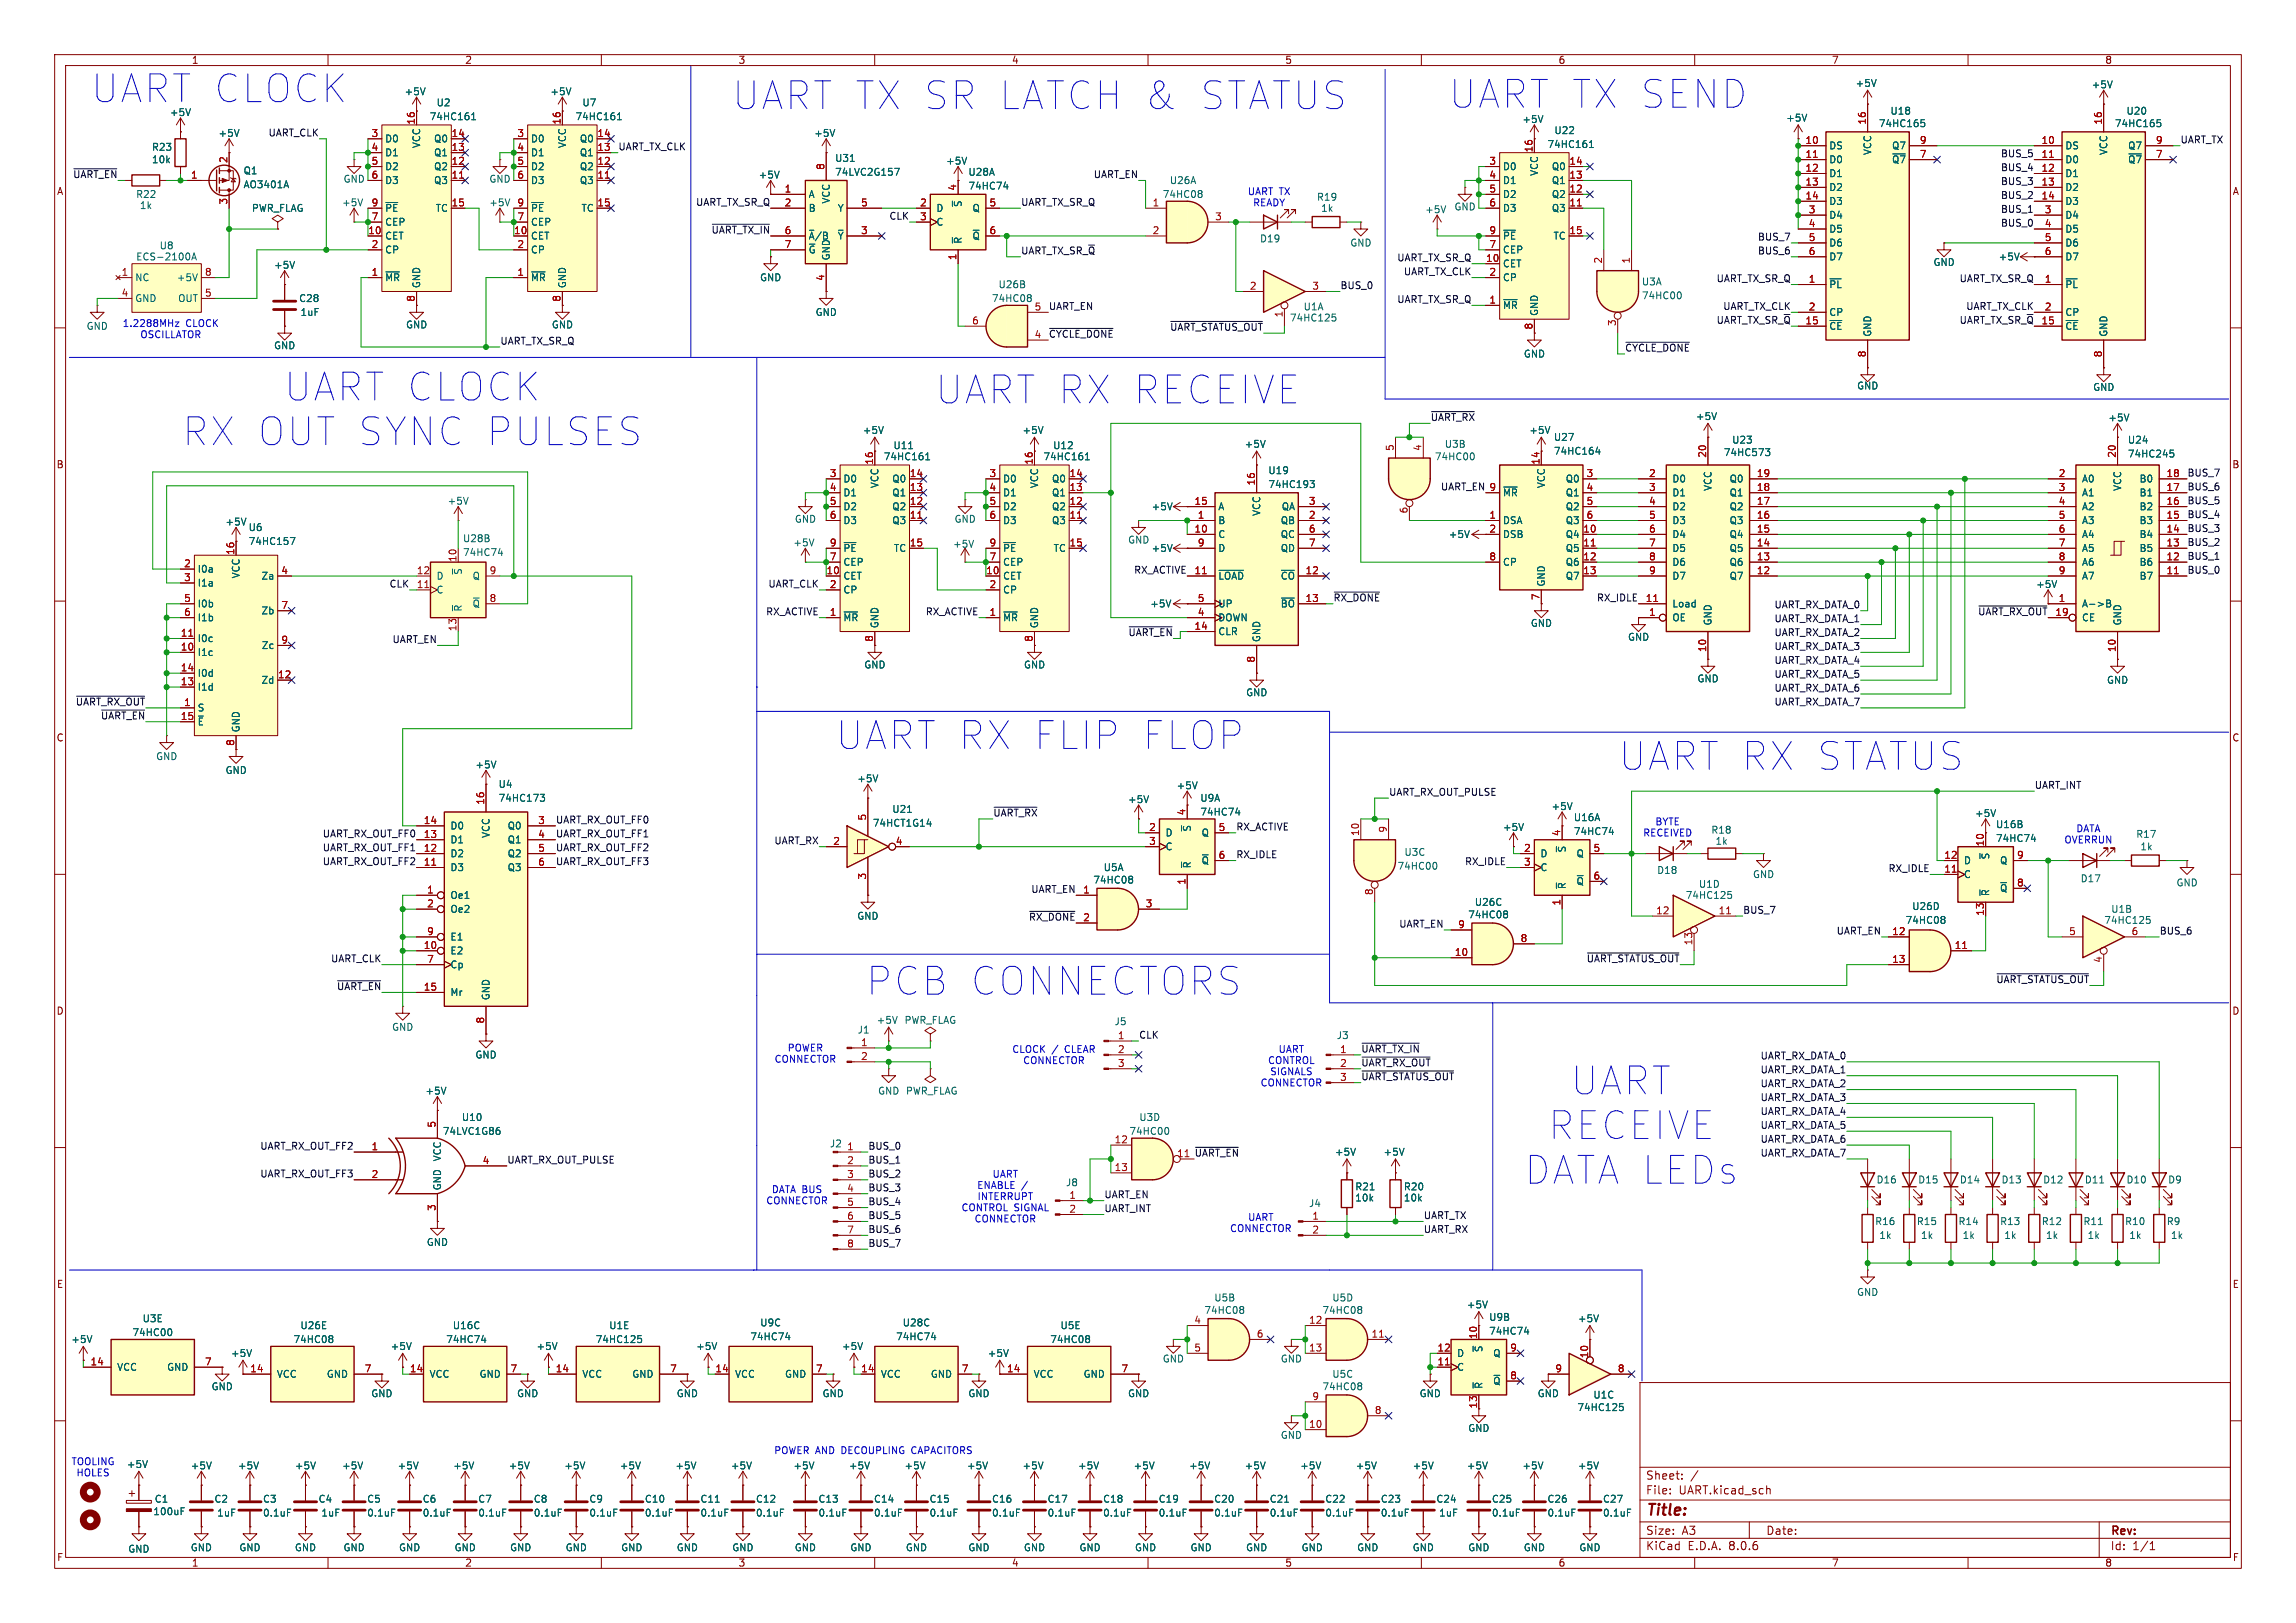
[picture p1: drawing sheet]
<svg xmlns="http://www.w3.org/2000/svg" width="420mm" height="297mm" viewBox="0 0 420 297" stroke-linecap="round" stroke-linejoin="round" font-family="sans-serif">
<defs><g id="words">
<g font-size="7.1" fill="#006464">
<text x="16.8" y="19">UART CLOCK</text>
<text x="265.2" y="20">UART TX SEND</text>
</g>
<g font-size="7.1" fill="#0000c2">
<text x="134.5" y="20.3">UART TX SR LATCH &amp; STATUS</text>
<text x="52.1" y="73.6">UART CLOCK</text>
<text x="171.2" y="74.1">UART RX RECEIVE</text>
<text x="33.5" y="81.8">RX OUT SYNC PULSES</text>
<text x="153" y="137.4">UART RX FLIP FLOP</text>
<text x="296.3" y="141.2">UART RX STATUS</text>
<text x="158.6" y="182.4">PCB CONNECTORS</text>
<text x="287.5" y="200.6">UART</text>
<text x="283.4" y="208.8">RECEIVE</text>
<text x="279" y="216.9">DATA LEDs</text>
</g>
<text font-size="2.8" fill="#840000" x="301" y="277.9">Title:</text>
<g font-size="2.1" fill="#840000">
<text x="301" y="273.7">File:</text>
<text x="301" y="271">Sheet:</text>
<text x="307.1" y="273.7">UART.kicad_sch</text>
<text x="301" y="281.1">Size:</text>
<text x="307.6" y="281.1">A3</text>
<text x="323" y="281.1">Date:</text>
<text x="386" y="281.3">Rev:</text>
<text x="301" y="283.9">KiCad</text>
<text x="308.7" y="283.9">E.D.A.</text>
<text x="316.3" y="283.9">8.0.6</text>
<text x="386" y="283.9">Id:</text>
<text x="390.1" y="283.9">1/1</text>
</g>
<g font-size="1.8" fill="#840000">
<text x="35" y="11.9">1</text>
<text x="85" y="11.9">2</text>
<text x="135" y="11.9">3</text>
<text x="185" y="11.9">4</text>
<text x="235" y="11.9">5</text>
<text x="285" y="11.9">6</text>
<text x="335" y="11.9">7</text>
<text x="385" y="11.9">8</text>
<text x="10.3" y="35.9">A</text>
<text x="408.3" y="35.9">A</text>
<text x="10.3" y="85.9">B</text>
<text x="408.2" y="85.9">B</text>
<text x="10.3" y="135.9">C</text>
<text x="408.2" y="135.9">C</text>
<text x="10.3" y="185.9">D</text>
<text x="408.2" y="185.9">D</text>
<text x="10.3" y="235.9">E</text>
<text x="408.3" y="235.9">E</text>
<text x="10.3" y="285.9">F</text>
<text x="35" y="286.9">1</text>
<text x="85" y="286.9">2</text>
<text x="135" y="286.9">3</text>
<text x="185" y="286.9">4</text>
<text x="235" y="286.9">5</text>
<text x="285" y="286.9">6</text>
<text x="335" y="286.9">7</text>
<text x="385" y="286.9">8</text>
<text x="408.3" y="285.9">F</text>
</g>
<g font-size="1.8" fill="#006464">
<text x="73.9" y="17.6">+5V</text>
<text x="100.6" y="17.6">+5V</text>
<text x="339.3" y="16.1">+5V</text>
<text x="382.5" y="16.4">+5V</text>
<text x="31" y="21.4">+5V</text>
<text x="78.5" y="22.2">74HC161</text>
<text x="79.8" y="19.7">U2</text>
<text x="105.2" y="22.2">74HC161</text>
<text x="106.4" y="19.7">U7</text>
<text x="278.4" y="22.7">+5V</text>
<text x="326.6" y="22.5">+5V</text>
<text x="343.6" y="23.5">74HC165</text>
<text x="345.7" y="21.2">U18</text>
<text x="386.8" y="23.5">74HC165</text>
<text x="388.9" y="21.2">U20</text>
<text x="27.7" y="27.8">R23</text>
<text x="39.9" y="25.2">+5V</text>
<text x="70.4" y="26.3">D0</text>
<text x="70.4" y="28.8">D1</text>
<text x="77.1" y="27.2" transform="rotate(-90 77.1 27.2)">VCC</text>
<text x="79.3" y="28.8">Q1</text>
<text x="79.3" y="26.3">Q0</text>
<text x="97" y="26.3">D0</text>
<text x="97" y="28.8">D1</text>
<text x="103.7" y="27.2" transform="rotate(-90 103.7 27.2)">VCC</text>
<text x="106" y="28.8">Q1</text>
<text x="106" y="26.3">Q0</text>
<text x="148.8" y="25.2">+5V</text>
<text x="152.7" y="29.8">U31</text>
<text x="283" y="27.3">74HC161</text>
<text x="284.2" y="24.7">U22</text>
<text x="334.5" y="27.5">DS</text>
<text x="342.5" y="28.5" transform="rotate(-90 342.5 28.5)">VCC</text>
<text x="346" y="27.5">Q7</text>
<text x="377.7" y="27.5">DS</text>
<text x="385.7" y="28.5" transform="rotate(-90 385.7 28.5)">VCC</text>
<text x="389.2" y="27.5">Q7</text>
<text x="27.7" y="30.1">10k</text>
<text x="44.5" y="34.6">AO3401A</text>
<text x="44.5" y="32.1">Q1</text>
<text x="62.7" y="33.6">GND</text>
<text x="70.4" y="31.3">D2</text>
<text x="70.4" y="33.9">D3</text>
<text x="79.3" y="33.9">Q3</text>
<text x="79.3" y="31.3">Q2</text>
<text x="89.4" y="33.6">GND</text>
<text x="97" y="31.3">D2</text>
<text x="97" y="33.9">D3</text>
<text x="106" y="33.9">Q3</text>
<text x="106" y="31.3">Q2</text>
<text x="138.7" y="32.9">+5V</text>
<text x="152.7" y="32.4">74LVC2G157</text>
<text x="173" y="30.3">+5V</text>
<text x="177" y="32.4">U28A</text>
<text x="177" y="34.9">74HC74</text>
<text x="213.9" y="33.9">U26A</text>
<text x="274.8" y="31.3">D0</text>
<text x="274.8" y="33.9">D1</text>
<text x="281.5" y="32.3" transform="rotate(-90 281.5 32.3)">VCC</text>
<text x="283.8" y="33.9">Q1</text>
<text x="283.8" y="31.3">Q0</text>
<text x="334.5" y="30.1">D0</text>
<text x="334.5" y="32.6">D1</text>
<text x="334.5" y="35.2">D2</text>
<text x="346" y="30.1">~{Q7}</text>
<text x="377.7" y="30.1">D0</text>
<text x="377.7" y="32.6">D1</text>
<text x="377.7" y="35.2">D2</text>
<text x="389.2" y="30.1">~{Q7}</text>
<text x="24.8" y="36.4">R22</text>
<text x="25.5" y="38.5">1k</text>
<text x="46" y="39">PWR_FLAG</text>
<text x="62.5" y="37.9">+5V</text>
<text x="70.4" y="41.5">CEP</text>
<text x="70.4" y="39">~{PE}</text>
<text x="79.6" y="39">TC</text>
<text x="89.4" y="37.9">+5V</text>
<text x="97" y="41.5">CEP</text>
<text x="97" y="39">~{PE}</text>
<text x="106.3" y="39">TC</text>
<text x="147.8" y="36.4">A</text>
<text x="147.8" y="39">B</text>
<text x="152" y="37.4" transform="rotate(-90 152 37.4)">VCC</text>
<text x="153.1" y="39">Y</text>
<text x="171.2" y="39">D</text>
<text x="171.2" y="41.5">C</text>
<text x="176.1" y="38" transform="rotate(-90 176.1 38)">~{S}</text>
<text x="177.8" y="39">Q</text>
<text x="212.6" y="36.4">74HC08</text>
<text x="240.8" y="36.9">R19</text>
<text x="241.6" y="39">1k</text>
<text x="260.6" y="39.2">+5V</text>
<text x="265.9" y="38.7">GND</text>
<text x="274.8" y="36.4">D2</text>
<text x="274.8" y="39">D3</text>
<text x="283.8" y="39">Q3</text>
<text x="283.8" y="36.4">Q2</text>
<text x="334.5" y="37.7">D3</text>
<text x="334.5" y="40.2">D4</text>
<text x="377.7" y="37.7">D3</text>
<text x="377.7" y="40.2">D4</text>
<text x="24.8" y="47.9">ECS-2100A</text>
<text x="29.1" y="45.8">U8</text>
<text x="70.4" y="44">CET</text>
<text x="70.4" y="46.6">CP</text>
<text x="97" y="44">CET</text>
<text x="97" y="46.6">CP</text>
<text x="147.8" y="44">~{A}/B~{Y}</text>
<text x="147.8" y="46.6">~{G}</text>
<text x="152" y="47.8" transform="rotate(-90 152 47.8)">GND</text>
<text x="176.1" y="44.7" transform="rotate(-90 176.1 44.7)">~{R}</text>
<text x="177.8" y="44">~{Q}</text>
<text x="230.4" y="44.6">D19</text>
<text x="246.9" y="45.3">GND</text>
<text x="274.8" y="46.6">CEP</text>
<text x="274.8" y="44">~{PE}</text>
<text x="284.1" y="44">TC</text>
<text x="334.5" y="42.8">D5</text>
<text x="334.5" y="45.3">D6</text>
<text x="334.5" y="47.9">D7</text>
<text x="365.5" y="47.9">+5V</text>
<text x="377.7" y="42.8">D5</text>
<text x="377.7" y="45.3">D6</text>
<text x="377.7" y="47.9">D7</text>
<text x="24.6" y="51.7">NC</text>
<text x="32.2" y="51.7">+5V</text>
<text x="50" y="49.4">+5V</text>
<text x="70.4" y="51.7">~{MR}</text>
<text x="77.1" y="52.8" transform="rotate(-90 77.1 52.8)">GND</text>
<text x="97" y="51.7">~{MR}</text>
<text x="103.7" y="52.8" transform="rotate(-90 103.7 52.8)">GND</text>
<text x="138.9" y="51.7">GND</text>
<text x="182.6" y="52.9">U26B</text>
<text x="274.8" y="49.1">CET</text>
<text x="274.8" y="51.7">CP</text>
<text x="300.2" y="52.4">U3A</text>
<text x="334.5" y="52.9">~{PL}</text>
<text x="353.6" y="48.9">GND</text>
<text x="377.7" y="52.9">~{PL}</text>
<text x="24.6" y="55.5">GND</text>
<text x="32.5" y="55.5">OUT</text>
<text x="54.6" y="55.5">C28</text>
<text x="54.9" y="58">1uF</text>
<text x="149.1" y="58">GND</text>
<text x="181.3" y="55.5">74HC08</text>
<text x="235.9" y="59">74HC125</text>
<text x="238.4" y="57">U1A</text>
<text x="274.8" y="56.7">~{MR}</text>
<text x="281.5" y="57.9" transform="rotate(-90 281.5 57.9)">GND</text>
<text x="300.2" y="55">74HC00</text>
<text x="334.5" y="58">CP</text>
<text x="377.7" y="58">CP</text>
<text x="15.7" y="60.6">GND</text>
<text x="50" y="64.1">GND</text>
<text x="74.2" y="60.3">GND</text>
<text x="100.8" y="60.3">GND</text>
<text x="278.6" y="65.6">GND</text>
<text x="334.5" y="60.6">~{CE}</text>
<text x="342.5" y="61.7" transform="rotate(-90 342.5 61.7)">GND</text>
<text x="377.7" y="60.6">~{CE}</text>
<text x="385.7" y="61.7" transform="rotate(-90 385.7 61.7)">GND</text>
<text x="339.6" y="71.5">GND</text>
<text x="382.8" y="71.7">GND</text>
<text x="310.1" y="77.1">+5V</text>
<text x="385.6" y="77.3">+5V</text>
<text x="157.7" y="79.6">+5V</text>
<text x="163.3" y="82.4">U11</text>
<text x="186.9" y="79.6">+5V</text>
<text x="192.5" y="82.4">U12</text>
<text x="227.6" y="82.1">+5V</text>
<text x="264.2" y="82.1">U3B</text>
<text x="279.6" y="79.6">+5V</text>
<text x="284.1" y="80.9">U27</text>
<text x="284.1" y="83.4">74HC164</text>
<text x="315.2" y="83.7">74HC573</text>
<text x="316.7" y="81.4">U23</text>
<text x="389.1" y="81.4">U24</text>
<text x="389.1" y="83.9">74HC245</text>
<text x="154.2" y="88.5">D0</text>
<text x="160.9" y="89.4" transform="rotate(-90 160.9 89.4)">VCC</text>
<text x="161.6" y="84.4">74HC161</text>
<text x="163.1" y="88.5">Q0</text>
<text x="183.4" y="88.5">D0</text>
<text x="190.1" y="89.4" transform="rotate(-90 190.1 89.4)">VCC</text>
<text x="190.8" y="84.4">74HC161</text>
<text x="192.3" y="88.5">Q0</text>
<text x="231.9" y="87">U19</text>
<text x="231.9" y="89.5">74HC193</text>
<text x="262.4" y="84.4">74HC00</text>
<text x="282.8" y="89.4" transform="rotate(-90 282.8 89.4)">VCC</text>
<text x="286.3" y="88.5">Q0</text>
<text x="305.8" y="88.5">D0</text>
<text x="313.3" y="89.9" transform="rotate(-90 313.3 89.9)">VCC</text>
<text x="316.3" y="88.5">Q0</text>
<text x="380.7" y="88.5">A0</text>
<text x="388.2" y="89.9" transform="rotate(-90 388.2 89.9)">VCC</text>
<text x="391.3" y="88.5">B0</text>
<text x="81.8" y="92.6">+5V</text>
<text x="145.3" y="95.9">GND</text>
<text x="154.2" y="91">D1</text>
<text x="154.2" y="93.6">D2</text>
<text x="163.1" y="93.6">Q2</text>
<text x="163.1" y="91">Q1</text>
<text x="174.5" y="95.9">GND</text>
<text x="183.4" y="91">D1</text>
<text x="183.4" y="93.6">D2</text>
<text x="192.3" y="93.6">Q2</text>
<text x="192.3" y="91">Q1</text>
<text x="210.6" y="93.6">+5V</text>
<text x="222.8" y="93.6">A</text>
<text x="230.7" y="94.5" transform="rotate(-90 230.7 94.5)">VCC</text>
<text x="234.4" y="93.6">QA</text>
<text x="274.8" y="91">~{MR}</text>
<text x="286.3" y="91">Q1</text>
<text x="286.3" y="93.6">Q2</text>
<text x="305.8" y="91">D1</text>
<text x="305.8" y="93.6">D2</text>
<text x="316.3" y="93.6">Q2</text>
<text x="316.3" y="91">Q1</text>
<text x="380.7" y="91">A1</text>
<text x="380.7" y="93.6">A2</text>
<text x="391.3" y="93.6">B2</text>
<text x="391.3" y="91">B1</text>
<text x="41.1" y="96.4">+5V</text>
<text x="45.4" y="97.4">U6</text>
<text x="45.4" y="99.9">74HC157</text>
<text x="84.6" y="99.4">U28B</text>
<text x="84.6" y="102">74HC74</text>
<text x="145" y="100.2">+5V</text>
<text x="154.2" y="96.1">D3</text>
<text x="154.2" y="101.2">~{PE}</text>
<text x="163.1" y="96.1">Q3</text>
<text x="163.4" y="101.2">TC</text>
<text x="174.2" y="100.4">+5V</text>
<text x="183.4" y="96.1">D3</text>
<text x="183.4" y="101.2">~{PE}</text>
<text x="192.3" y="96.1">Q3</text>
<text x="192.6" y="101.2">TC</text>
<text x="206.3" y="99.7">GND</text>
<text x="210.6" y="101.2">+5V</text>
<text x="222.8" y="96.1">B</text>
<text x="222.8" y="98.7">C</text>
<text x="222.8" y="101.2">D</text>
<text x="234.2" y="96.1">QB</text>
<text x="234.2" y="98.7">QC</text>
<text x="234.2" y="101.2">QD</text>
<text x="264.9" y="98.7">+5V</text>
<text x="274.8" y="96.1">DSA</text>
<text x="274.8" y="98.7">DSB</text>
<text x="286.3" y="98.7">Q4</text>
<text x="286.3" y="101.2">Q5</text>
<text x="286.3" y="96.1">Q3</text>
<text x="305.8" y="96.1">D3</text>
<text x="305.8" y="98.7">D4</text>
<text x="305.8" y="101.2">D5</text>
<text x="316.3" y="101.2">Q5</text>
<text x="316.3" y="98.7">Q4</text>
<text x="316.3" y="96.1">Q3</text>
<text x="380.7" y="96.1">A3</text>
<text x="380.7" y="98.7">A4</text>
<text x="380.7" y="101.2">A5</text>
<text x="391.3" y="101.2">B5</text>
<text x="391.3" y="98.7">B4</text>
<text x="391.3" y="96.1">B3</text>
<text x="36.1" y="105">I0a</text>
<text x="36.1" y="107.5">I1a</text>
<text x="44" y="105.9" transform="rotate(-90 44 105.9)">VCC</text>
<text x="47.7" y="106.3">Za</text>
<text x="79.8" y="106.3">D</text>
<text x="84.7" y="105.3" transform="rotate(-90 84.7 105.3)">~{S}</text>
<text x="86.4" y="106.3">Q</text>
<text x="154.2" y="106.3">CET</text>
<text x="154.2" y="103.7">CEP</text>
<text x="183.4" y="106.3">CET</text>
<text x="183.4" y="103.7">CEP</text>
<text x="222.8" y="106.3">~{LOAD}</text>
<text x="234.2" y="106.3">~{CO}</text>
<text x="274.8" y="103.7">CP</text>
<text x="282.8" y="107.4" transform="rotate(-90 282.8 107.4)">GND</text>
<text x="286.3" y="103.7">Q6</text>
<text x="286.3" y="106.3">Q7</text>
<text x="305.8" y="103.7">D6</text>
<text x="305.8" y="106.3">D7</text>
<text x="316.3" y="106.3">Q7</text>
<text x="316.3" y="103.7">Q6</text>
<text x="372.4" y="107.8">+5V</text>
<text x="380.7" y="103.7">A6</text>
<text x="380.7" y="106.3">A7</text>
<text x="391.3" y="106.3">B7</text>
<text x="391.3" y="103.7">B6</text>
<text x="36.1" y="111.4">I0b</text>
<text x="36.1" y="113.9">I1b</text>
<text x="47.7" y="112.6">Zb</text>
<text x="79.8" y="108.8">C</text>
<text x="84.7" y="112" transform="rotate(-90 84.7 112)">~{R}</text>
<text x="86.4" y="111.4">~{Q}</text>
<text x="154.2" y="113.9">~{MR}</text>
<text x="154.2" y="108.8">CP</text>
<text x="183.4" y="113.9">~{MR}</text>
<text x="183.4" y="108.8">CP</text>
<text x="210.3" y="111.4">+5V</text>
<text x="222.8" y="113.9">DOWN</text>
<text x="222.8" y="111.4">UP</text>
<text x="234.2" y="111.4">~{BO}</text>
<text x="305.8" y="113.9">OE</text>
<text x="305.8" y="111.4">Load</text>
<text x="380.7" y="111.4">A-&gt;B</text>
<text x="380.7" y="113.9">CE</text>
<text x="36.1" y="117.7">I0c</text>
<text x="47.8" y="119">Zc</text>
<text x="160.9" y="115.1" transform="rotate(-90 160.9 115.1)">GND</text>
<text x="190.1" y="115.1" transform="rotate(-90 190.1 115.1)">GND</text>
<text x="222.8" y="116.4">CLR</text>
<text x="230.7" y="117.6" transform="rotate(-90 230.7 117.6)">GND</text>
<text x="279.9" y="114.9">GND</text>
<text x="297.7" y="117.4">GND</text>
<text x="313.3" y="114.6" transform="rotate(-90 313.3 114.6)">GND</text>
<text x="388.2" y="114.6" transform="rotate(-90 388.2 114.6)">GND</text>
<text x="36.1" y="120.2">I1c</text>
<text x="36.1" y="124.1">I0d</text>
<text x="47.7" y="125.3">Zd</text>
<text x="158" y="122.5">GND</text>
<text x="187.2" y="122.5">GND</text>
<text x="310.4" y="125.1">GND</text>
<text x="385.3" y="125.3">GND</text>
<text x="36.1" y="130.4">S</text>
<text x="36.1" y="126.6">I1d</text>
<text x="227.8" y="127.6">GND</text>
<text x="36.1" y="132.9">~{E}</text>
<text x="44" y="134.1" transform="rotate(-90 44 134.1)">GND</text>
<text x="28.5" y="139.3">GND</text>
<text x="41.2" y="141.8">GND</text>
<text x="86.9" y="140.8">+5V</text>
<text x="156.7" y="143.4">+5V</text>
<text x="91.1" y="144.4">U4</text>
<text x="91.1" y="146.9">74HC173</text>
<text x="163.1" y="148.9">U21</text>
<text x="206.2" y="147.2">+5V</text>
<text x="215.1" y="144.6">+5V</text>
<text x="219.5" y="149.5">74HC74</text>
<text x="219.5" y="146.9">U9A</text>
<text x="283.7" y="148.4">+5V</text>
<text x="361.2" y="149.7">+5V</text>
<text x="82.3" y="154.5">D1</text>
<text x="82.3" y="152">D0</text>
<text x="89.8" y="153.4" transform="rotate(-90 89.8 153.4)">VCC</text>
<text x="92.8" y="152">Q0</text>
<text x="92.8" y="154.5">Q1</text>
<text x="159.6" y="151.5">74HCT1G14</text>
<text x="213.1" y="153.3">D</text>
<text x="213.1" y="155.8">C</text>
<text x="218" y="152.3" transform="rotate(-90 218 152.3)">~{S}</text>
<text x="219.7" y="153.3">Q</text>
<text x="274.8" y="152.2">+5V</text>
<text x="287.8" y="150.5">U16A</text>
<text x="287.8" y="153">74HC74</text>
<text x="312.9" y="152.8">R18</text>
<text x="313.7" y="154.8">1k</text>
<text x="365" y="151.7">U16B</text>
<text x="365" y="154.3">74HC74</text>
<text x="390.7" y="153.5">R17</text>
<text x="391.4" y="155.8">1k</text>
<text x="82.3" y="159.6">D3</text>
<text x="82.3" y="157.1">D2</text>
<text x="92.8" y="157.1">Q2</text>
<text x="92.8" y="159.6">Q3</text>
<text x="199.9" y="161.9">74HC08</text>
<text x="201.8" y="159.6">U5A</text>
<text x="218" y="159" transform="rotate(-90 218 159)">~{R}</text>
<text x="219.7" y="158.3">~{Q}</text>
<text x="255.5" y="159.4">74HC00</text>
<text x="256.8" y="156.8">U3C</text>
<text x="281.7" y="157.1">D</text>
<text x="281.7" y="159.6">C</text>
<text x="286.6" y="156.1" transform="rotate(-90 286.6 156.1)">~{S}</text>
<text x="288.3" y="157.1">Q</text>
<text x="303" y="160.1">D18</text>
<text x="320.6" y="160.9">GND</text>
<text x="359.2" y="160.9">C</text>
<text x="359.2" y="158.3">D</text>
<text x="364.1" y="157.4" transform="rotate(-90 364.1 157.4)">~{S}</text>
<text x="365.7" y="158.3">Q</text>
<text x="380.5" y="161.6">D17</text>
<text x="82.3" y="164.7">Oe1</text>
<text x="82.3" y="167.2">Oe2</text>
<text x="269.7" y="166">U26C</text>
<text x="286.6" y="162.8" transform="rotate(-90 286.6 162.8)">~{R}</text>
<text x="288.3" y="162.2">~{Q}</text>
<text x="308.2" y="164.7">74HC125</text>
<text x="310.7" y="162.7">U1D</text>
<text x="349.7" y="166.7">U26D</text>
<text x="364.1" y="164.1" transform="rotate(-90 364.1 164.1)">~{R}</text>
<text x="365.7" y="163.4">~{Q}</text>
<text x="386.1" y="167.2">U1B</text>
<text x="398" y="162.4">GND</text>
<text x="82.3" y="172.3">E1</text>
<text x="156.7" y="168.5">GND</text>
<text x="268.5" y="168.2">74HC08</text>
<text x="348.5" y="169.3">74HC08</text>
<text x="384.8" y="169.3">74HC125</text>
<text x="82.3" y="174.9">E2</text>
<text x="82.3" y="177.4">Cp</text>
<text x="82.3" y="182.5">Mr</text>
<text x="89.8" y="183.1" transform="rotate(-90 89.8 183.1)">GND</text>
<text x="71.6" y="188.8">GND</text>
<text x="156.8" y="189.3">J1</text>
<text x="160.3" y="187.6">+5V</text>
<text x="165.4" y="187.6">PWR_FLAG</text>
<text x="203.8" y="187.8">J5</text>
<text x="244.4" y="190.3">J3</text>
<text x="86.9" y="193.9">GND</text>
<text x="77.7" y="200.5">+5V</text>
<text x="160.5" y="200.5">GND PWR_FLAG</text>
<text x="80.9" y="207.9">74LVC1G86</text>
<text x="84.4" y="205.3">U10</text>
<text x="206.5" y="207.9">74HC00</text>
<text x="208.3" y="205.3">U3D</text>
<text x="80.9" y="212.6" transform="rotate(-90 80.9 212.6)">VCC</text>
<text x="151.7" y="210.2">J2</text>
<text x="244.1" y="211.7">+5V</text>
<text x="253" y="211.7">+5V</text>
<text x="80.9" y="217.9" transform="rotate(-90 80.9 217.9)">GND</text>
<text x="194.9" y="217.3">J8</text>
<text x="239.3" y="221.1">J4</text>
<text x="247.8" y="220.1">10k</text>
<text x="247.8" y="218">R21</text>
<text x="256.7" y="220.1">10k</text>
<text x="256.7" y="218">R20</text>
<text x="343.2" y="216.8">D16</text>
<text x="350.8" y="216.8">D15</text>
<text x="358.4" y="216.8">D14</text>
<text x="366" y="216.8">D13</text>
<text x="373.6" y="216.8">D12</text>
<text x="381.3" y="216.8">D11</text>
<text x="388.9" y="216.8">D10</text>
<text x="396.5" y="216.8">D9</text>
<text x="342.9" y="224.4">R16</text>
<text x="343.7" y="226.9">1k</text>
<text x="350.5" y="224.4">R15</text>
<text x="351.3" y="226.9">1k</text>
<text x="358.2" y="224.4">R14</text>
<text x="358.9" y="226.9">1k</text>
<text x="365.8" y="224.4">R13</text>
<text x="366.5" y="226.9">1k</text>
<text x="373.4" y="224.4">R12</text>
<text x="374.2" y="226.9">1k</text>
<text x="381" y="224.4">R11</text>
<text x="381.8" y="226.9">1k</text>
<text x="388.6" y="224.4">R10</text>
<text x="389.4" y="226.9">1k</text>
<text x="396.3" y="224.4">R9</text>
<text x="397" y="226.9">1k</text>
<text x="78" y="228.2">GND</text>
<text x="222" y="238.4">U5B</text>
<text x="243.6" y="238.4">U5D</text>
<text x="268.2" y="239.6">+5V</text>
<text x="339.6" y="237.3">GND</text>
<text x="12.9" y="246">+5V</text>
<text x="24.1" y="244.7">74HC00</text>
<text x="26" y="242.2">U3E</text>
<text x="53.6" y="246">74HC08</text>
<text x="54.9" y="243.4">U26E</text>
<text x="81.5" y="246">74HC74</text>
<text x="82.7" y="243.4">U16C</text>
<text x="108.9" y="246">74HC125</text>
<text x="111.3" y="243.4">U1E</text>
<text x="137.1" y="245.5">74HC74</text>
<text x="139" y="242.9">U9C</text>
<text x="163.8" y="245.5">74HC74</text>
<text x="165" y="242.9">U28C</text>
<text x="192" y="246">74HC08</text>
<text x="193.9" y="243.4">U5E</text>
<text x="220.2" y="240.6">74HC08</text>
<text x="241.8" y="240.6">74HC08</text>
<text x="272.3" y="241.9">U9B</text>
<text x="272.3" y="244.4">74HC74</text>
<text x="288.5" y="242.2">+5V</text>
<text x="21.3" y="251.1">VCC</text>
<text x="30.5" y="251.1">GND</text>
<text x="42.2" y="248.5">+5V</text>
<text x="71.4" y="247.2">+5V</text>
<text x="98" y="247.2">+5V</text>
<text x="127.2" y="247.2">+5V</text>
<text x="153.9" y="247.2">+5V</text>
<text x="180.6" y="248.5">+5V</text>
<text x="212.6" y="249.5">GND</text>
<text x="234.2" y="249.5">GND</text>
<text x="266.4" y="251.1">C</text>
<text x="266.4" y="248.5">D</text>
<text x="271.4" y="247.5" transform="rotate(-90 271.4 247.5)">~{S}</text>
<text x="273" y="248.5">Q</text>
<text x="38.6" y="254.6">GND</text>
<text x="50.5" y="252.3">VCC</text>
<text x="59.7" y="252.3">GND</text>
<text x="67.8" y="255.9">GND</text>
<text x="78.5" y="252.3">VCC</text>
<text x="87.6" y="252.3">GND</text>
<text x="94.5" y="255.9">GND</text>
<text x="106.4" y="252.3">VCC</text>
<text x="115.6" y="252.3">GND</text>
<text x="123.7" y="255.9">GND</text>
<text x="134.4" y="252.3">VCC</text>
<text x="143.5" y="252.3">GND</text>
<text x="150.4" y="255.9">GND</text>
<text x="161" y="252.3">VCC</text>
<text x="170.2" y="252.3">GND</text>
<text x="177" y="255.9">GND</text>
<text x="189" y="252.3">VCC</text>
<text x="198.1" y="252.3">GND</text>
<text x="206.2" y="255.9">GND</text>
<text x="241.8" y="254.6">74HC08</text>
<text x="243.6" y="252.3">U5C</text>
<text x="259.6" y="255.9">GND</text>
<text x="271.4" y="254.3" transform="rotate(-90 271.4 254.3)">~{R}</text>
<text x="273" y="253.6">~{Q}</text>
<text x="281.2" y="255.9">GND</text>
<text x="291.4" y="256.1">U1C</text>
<text x="234.2" y="263.5">GND</text>
<text x="268.5" y="262.2">GND</text>
<text x="288.4" y="258.4">74HC125</text>
<text x="23.1" y="268.8">+5V</text>
<text x="34.8" y="269.1">+5V</text>
<text x="43.4" y="269.1">+5V</text>
<text x="53.8" y="269.1">+5V</text>
<text x="62.5" y="269.1">+5V</text>
<text x="72.6" y="269.1">+5V</text>
<text x="82.8" y="269.1">+5V</text>
<text x="93" y="269.1">+5V</text>
<text x="103.1" y="269.1">+5V</text>
<text x="113.3" y="269.1">+5V</text>
<text x="123.4" y="269.1">+5V</text>
<text x="133.6" y="269.1">+5V</text>
<text x="145" y="269.1">+5V</text>
<text x="155.2" y="269.1">+5V</text>
<text x="165.3" y="269.1">+5V</text>
<text x="176.8" y="269.1">+5V</text>
<text x="186.9" y="269.1">+5V</text>
<text x="197.1" y="269.1">+5V</text>
<text x="207.3" y="269.1">+5V</text>
<text x="217.4" y="269.1">+5V</text>
<text x="227.6" y="269.1">+5V</text>
<text x="237.7" y="269.1">+5V</text>
<text x="247.9" y="269.1">+5V</text>
<text x="258.3" y="269.1">+5V</text>
<text x="268.2" y="269.1">+5V</text>
<text x="278.4" y="269.1">+5V</text>
<text x="288.5" y="269.1">+5V</text>
<text x="28.2" y="275.2">C1</text>
<text x="39.1" y="275.2">C2</text>
<text x="48" y="275.2">C3</text>
<text x="58.2" y="275.2">C4</text>
<text x="67.1" y="275.2">C5</text>
<text x="77.2" y="275.2">C6</text>
<text x="87.4" y="275.2">C7</text>
<text x="97.5" y="275.2">C8</text>
<text x="107.7" y="275.2">C9</text>
<text x="117.9" y="275.2">C10</text>
<text x="128" y="275.2">C11</text>
<text x="138.2" y="275.2">C12</text>
<text x="149.6" y="275.2">C13</text>
<text x="159.8" y="275.2">C14</text>
<text x="169.9" y="275.2">C15</text>
<text x="181.4" y="275.2">C16</text>
<text x="191.5" y="275.2">C17</text>
<text x="201.7" y="275.2">C18</text>
<text x="211.8" y="275.2">C19</text>
<text x="222" y="275.2">C20</text>
<text x="232.2" y="275.2">C21</text>
<text x="242.3" y="275.2">C22</text>
<text x="252.5" y="275.2">C23</text>
<text x="262.6" y="275.2">C24</text>
<text x="272.8" y="275.2">C25</text>
<text x="283" y="275.2">C26</text>
<text x="293.1" y="275.2">C27</text>
<text x="27.9" y="277.5">100uF</text>
<text x="39.6" y="277.7">1uF</text>
<text x="48" y="277.7">0.1uF</text>
<text x="58.7" y="277.7">1uF</text>
<text x="67.1" y="277.7">0.1uF</text>
<text x="77.2" y="277.7">0.1uF</text>
<text x="87.4" y="277.7">0.1uF</text>
<text x="97.5" y="277.7">0.1uF</text>
<text x="107.7" y="277.7">0.1uF</text>
<text x="117.9" y="277.7">0.1uF</text>
<text x="128" y="277.7">0.1uF</text>
<text x="138.2" y="277.7">0.1uF</text>
<text x="149.6" y="277.7">0.1uF</text>
<text x="159.8" y="277.7">0.1uF</text>
<text x="169.9" y="277.7">0.1uF</text>
<text x="181.4" y="277.7">0.1uF</text>
<text x="191.5" y="277.7">0.1uF</text>
<text x="201.7" y="277.7">0.1uF</text>
<text x="211.8" y="277.7">0.1uF</text>
<text x="222" y="277.7">0.1uF</text>
<text x="232.2" y="277.7">0.1uF</text>
<text x="242.3" y="277.7">0.1uF</text>
<text x="252.5" y="277.7">0.1uF</text>
<text x="263.2" y="277.7">1uF</text>
<text x="272.8" y="277.7">0.1uF</text>
<text x="283" y="277.7">0.1uF</text>
<text x="293.1" y="277.7">0.1uF</text>
<text x="23.4" y="284.3">GND</text>
<text x="34.8" y="284.1">GND</text>
<text x="43.7" y="284.1">GND</text>
<text x="53.8" y="284.1">GND</text>
<text x="62.7" y="284.1">GND</text>
<text x="72.9" y="284.1">GND</text>
<text x="83.1" y="284.1">GND</text>
<text x="93.2" y="284.1">GND</text>
<text x="103.4" y="284.1">GND</text>
<text x="113.5" y="284.1">GND</text>
<text x="123.7" y="284.1">GND</text>
<text x="133.9" y="284.1">GND</text>
<text x="145.3" y="284.1">GND</text>
<text x="155.4" y="284.1">GND</text>
<text x="165.6" y="284.1">GND</text>
<text x="177" y="284.1">GND</text>
<text x="187.2" y="284.1">GND</text>
<text x="197.4" y="284.1">GND</text>
<text x="207.5" y="284.1">GND</text>
<text x="217.7" y="284.1">GND</text>
<text x="227.8" y="284.1">GND</text>
<text x="238" y="284.1">GND</text>
<text x="248.2" y="284.1">GND</text>
<text x="258.3" y="284.1">GND</text>
<text x="268.5" y="284.1">GND</text>
<text x="278.6" y="284.1">GND</text>
<text x="288.8" y="284.1">GND</text>
</g>
<g font-size="1.8" fill="#a90000">
<text x="75.9" y="22.9" transform="rotate(-90 75.9 22.9)">16</text>
<text x="102.6" y="22.9" transform="rotate(-90 102.6 22.9)">16</text>
<text x="341.4" y="22.9" transform="rotate(-90 341.4 22.9)">16</text>
<text x="384.6" y="22.9" transform="rotate(-90 384.6 22.9)">16</text>
<text x="41.7" y="29.9" transform="rotate(-90 41.7 29.9)">2</text>
<text x="67.9" y="25.1">3</text>
<text x="67.9" y="27.7">4</text>
<text x="82.5" y="27.7">13</text>
<text x="82.5" y="25.1">14</text>
<text x="94.5" y="25.1">3</text>
<text x="94.5" y="27.7">4</text>
<text x="109.2" y="27.7">13</text>
<text x="109.2" y="25.1">14</text>
<text x="280.4" y="28" transform="rotate(-90 280.4 28)">16</text>
<text x="330.2" y="26.4">10</text>
<text x="330.2" y="29">11</text>
<text x="351.1" y="29">7</text>
<text x="351.1" y="26.4">9</text>
<text x="373.3" y="26.4">10</text>
<text x="373.3" y="29">11</text>
<text x="394.3" y="29">7</text>
<text x="394.3" y="26.4">9</text>
<text x="34.9" y="32.8">1</text>
<text x="67.9" y="30.2">5</text>
<text x="67.9" y="32.8">6</text>
<text x="82.5" y="32.8">11</text>
<text x="82.5" y="30.2">12</text>
<text x="94.5" y="30.2">5</text>
<text x="94.5" y="32.8">6</text>
<text x="109.2" y="32.8">11</text>
<text x="109.2" y="30.2">12</text>
<text x="143.4" y="35.3">1</text>
<text x="150.9" y="31.2" transform="rotate(-90 150.9 31.2)">8</text>
<text x="175" y="35" transform="rotate(-90 175 35)">4</text>
<text x="272.3" y="30.2">3</text>
<text x="272.3" y="32.8">4</text>
<text x="272.3" y="35.3">5</text>
<text x="287" y="35.3">12</text>
<text x="287" y="32.8">13</text>
<text x="287" y="30.2">14</text>
<text x="330.2" y="31.5">12</text>
<text x="330.2" y="34">13</text>
<text x="373.3" y="31.5">12</text>
<text x="373.3" y="34">13</text>
<text x="41.7" y="37.5" transform="rotate(-90 41.7 37.5)">3</text>
<text x="67.9" y="40.4">7</text>
<text x="67.9" y="37.8">9</text>
<text x="82.5" y="37.8">15</text>
<text x="94.5" y="40.4">7</text>
<text x="94.5" y="37.8">9</text>
<text x="109.2" y="37.8">15</text>
<text x="143.4" y="37.8">2</text>
<text x="157.4" y="37.8">5</text>
<text x="168.2" y="37.8">2</text>
<text x="168.2" y="40.4">3</text>
<text x="180.9" y="37.8">5</text>
<text x="210.7" y="37.8">1</text>
<text x="222.2" y="40.4">3</text>
<text x="272.3" y="37.8">6</text>
<text x="287" y="37.8">11</text>
<text x="330.2" y="36.6">14</text>
<text x="330.8" y="39.1">3</text>
<text x="330.8" y="41.7">4</text>
<text x="373.3" y="36.6">14</text>
<text x="373.9" y="39.1">3</text>
<text x="373.9" y="41.7">4</text>
<text x="67.3" y="42.9">10</text>
<text x="67.9" y="45.5">2</text>
<text x="93.9" y="42.9">10</text>
<text x="94.5" y="45.5">2</text>
<text x="143.4" y="45.5">7</text>
<text x="143.4" y="42.9">6</text>
<text x="157.4" y="42.9">3</text>
<text x="175" y="47.7" transform="rotate(-90 175 47.7)">1</text>
<text x="180.9" y="42.9">6</text>
<text x="210.7" y="42.9">2</text>
<text x="272.3" y="45.5">7</text>
<text x="272.3" y="42.9">9</text>
<text x="287" y="42.9">15</text>
<text x="330.8" y="44.2">5</text>
<text x="330.8" y="46.7">6</text>
<text x="373.9" y="44.2">5</text>
<text x="373.9" y="46.7">6</text>
<text x="22.2" y="50.5">1</text>
<text x="37.4" y="50.5">8</text>
<text x="67.9" y="50.5">1</text>
<text x="94.5" y="50.5">1</text>
<text x="150.9" y="51.5" transform="rotate(-90 150.9 51.5)">4</text>
<text x="228.5" y="53.1">2</text>
<text x="240" y="53.1">3</text>
<text x="271.7" y="48">10</text>
<text x="272.3" y="50.5">2</text>
<text x="293.1" y="48.3" transform="rotate(-90 293.1 48.3)">2</text>
<text x="298.2" y="48.3" transform="rotate(-90 298.2 48.3)">1</text>
<text x="330.8" y="51.8">1</text>
<text x="373.9" y="51.8">1</text>
<text x="22.2" y="54.4">4</text>
<text x="37.4" y="54.4">5</text>
<text x="75.9" y="55.3" transform="rotate(-90 75.9 55.3)">8</text>
<text x="102.6" y="55.3" transform="rotate(-90 102.6 55.3)">8</text>
<text x="177.7" y="59.4">6</text>
<text x="189.2" y="56.9">5</text>
<text x="234.7" y="58.2" transform="rotate(-90 234.7 58.2)">1</text>
<text x="272.3" y="55.6">1</text>
<text x="295.7" y="59.8" transform="rotate(-90 295.7 59.8)">3</text>
<text x="330.2" y="59.4">15</text>
<text x="330.8" y="56.9">2</text>
<text x="373.3" y="59.4">15</text>
<text x="373.9" y="56.9">2</text>
<text x="189.2" y="62">4</text>
<text x="280.4" y="60.4" transform="rotate(-90 280.4 60.4)">8</text>
<text x="341.4" y="65.5" transform="rotate(-90 341.4 65.5)">8</text>
<text x="384.6" y="65.5" transform="rotate(-90 384.6 65.5)">8</text>
<text x="255" y="82.6" transform="rotate(-90 255 82.6)">5</text>
<text x="260.1" y="82.6" transform="rotate(-90 260.1 82.6)">4</text>
<text x="312.2" y="83.9" transform="rotate(-90 312.2 83.9)">20</text>
<text x="387.1" y="83.9" transform="rotate(-90 387.1 83.9)">20</text>
<text x="151.7" y="87.4">3</text>
<text x="151.7" y="89.9">4</text>
<text x="159.8" y="85.1" transform="rotate(-90 159.8 85.1)">16</text>
<text x="166.3" y="89.9">13</text>
<text x="166.3" y="87.4">14</text>
<text x="180.9" y="87.4">3</text>
<text x="180.9" y="89.9">4</text>
<text x="189" y="85.1" transform="rotate(-90 189 85.1)">16</text>
<text x="195.5" y="89.9">13</text>
<text x="195.5" y="87.4">14</text>
<text x="229.6" y="88.9" transform="rotate(-90 229.6 88.9)">16</text>
<text x="272.3" y="89.9">9</text>
<text x="281.7" y="85.1" transform="rotate(-90 281.7 85.1)">14</text>
<text x="290.1" y="87.4">3</text>
<text x="290.1" y="89.9">4</text>
<text x="301.6" y="87.4">2</text>
<text x="301.6" y="89.9">3</text>
<text x="321.3" y="89.9">18</text>
<text x="321.3" y="87.4">19</text>
<text x="376.5" y="87.4">2</text>
<text x="376.5" y="89.9">3</text>
<text x="396.2" y="89.9">17</text>
<text x="396.2" y="87.4">18</text>
<text x="151.7" y="92.5">5</text>
<text x="151.7" y="95">6</text>
<text x="166.3" y="95">11</text>
<text x="166.3" y="92.5">12</text>
<text x="180.9" y="92.5">5</text>
<text x="180.9" y="95">6</text>
<text x="195.5" y="95">11</text>
<text x="195.5" y="92.5">12</text>
<text x="218.4" y="92.5">15</text>
<text x="219" y="95">1</text>
<text x="239.3" y="95">2</text>
<text x="239.3" y="92.5">3</text>
<text x="257.6" y="94.1" transform="rotate(-90 257.6 94.1)">6</text>
<text x="272.3" y="95">1</text>
<text x="290.1" y="92.5">5</text>
<text x="290.1" y="95">6</text>
<text x="301.6" y="92.5">4</text>
<text x="301.6" y="95">5</text>
<text x="321.3" y="95">16</text>
<text x="321.3" y="92.5">17</text>
<text x="376.5" y="92.5">4</text>
<text x="376.5" y="95">5</text>
<text x="396.2" y="95">15</text>
<text x="396.2" y="92.5">16</text>
<text x="42.9" y="101.6" transform="rotate(-90 42.9 101.6)">16</text>
<text x="151.7" y="100.1">9</text>
<text x="166.3" y="100.1">15</text>
<text x="180.9" y="100.1">9</text>
<text x="195.5" y="100.1">15</text>
<text x="218.4" y="97.5">10</text>
<text x="219" y="100.1">9</text>
<text x="239.3" y="97.5">6</text>
<text x="239.3" y="100.1">7</text>
<text x="272.3" y="97.5">2</text>
<text x="289.5" y="97.5">10</text>
<text x="289.5" y="100.1">11</text>
<text x="301.6" y="97.5">6</text>
<text x="301.6" y="100.1">7</text>
<text x="321.3" y="100.1">14</text>
<text x="321.3" y="97.5">15</text>
<text x="376.5" y="97.5">6</text>
<text x="376.5" y="100.1">7</text>
<text x="396.2" y="100.1">13</text>
<text x="396.2" y="97.5">14</text>
<text x="33.6" y="103.9">2</text>
<text x="33.6" y="106.4">3</text>
<text x="51.4" y="105.2">4</text>
<text x="76.2" y="107.7">11</text>
<text x="76.2" y="105.2">12</text>
<text x="83.6" y="102.9" transform="rotate(-90 83.6 102.9)">10</text>
<text x="89.5" y="105.2">9</text>
<text x="151.1" y="105.2">10</text>
<text x="151.7" y="107.7">2</text>
<text x="151.7" y="102.6">7</text>
<text x="180.3" y="105.2">10</text>
<text x="180.9" y="107.7">2</text>
<text x="180.9" y="102.6">7</text>
<text x="218.4" y="105.2">11</text>
<text x="238.7" y="105.2">12</text>
<text x="272.3" y="102.6">8</text>
<text x="289.5" y="102.6">12</text>
<text x="289.5" y="105.2">13</text>
<text x="301.6" y="102.6">8</text>
<text x="301.6" y="105.2">9</text>
<text x="321.3" y="105.2">12</text>
<text x="321.3" y="102.6">13</text>
<text x="376.5" y="102.6">8</text>
<text x="376.5" y="105.2">9</text>
<text x="396.2" y="105.2">11</text>
<text x="396.2" y="102.6">12</text>
<text x="33.6" y="110.2">5</text>
<text x="33.6" y="112.8">6</text>
<text x="51.4" y="111.5">7</text>
<text x="89.5" y="110.2">8</text>
<text x="151.7" y="112.8">1</text>
<text x="180.9" y="112.8">1</text>
<text x="219" y="112.8">4</text>
<text x="219" y="110.2">5</text>
<text x="238.7" y="110.2">13</text>
<text x="281.7" y="109.9" transform="rotate(-90 281.7 109.9)">7</text>
<text x="300.9" y="110.2">11</text>
<text x="301.6" y="112.8">1</text>
<text x="375.9" y="112.8">19</text>
<text x="376.5" y="110.2">1</text>
<text x="33" y="119.1">10</text>
<text x="33" y="116.6">11</text>
<text x="51.4" y="117.9">9</text>
<text x="83.6" y="115.6" transform="rotate(-90 83.6 115.6)">13</text>
<text x="159.8" y="117.5" transform="rotate(-90 159.8 117.5)">8</text>
<text x="189" y="117.5" transform="rotate(-90 189 117.5)">8</text>
<text x="218.4" y="115.3">14</text>
<text x="312.2" y="119.4" transform="rotate(-90 312.2 119.4)">10</text>
<text x="387.1" y="119.4" transform="rotate(-90 387.1 119.4)">10</text>
<text x="33" y="125.5">13</text>
<text x="33" y="122.9">14</text>
<text x="50.8" y="124.2">12</text>
<text x="229.6" y="121.4" transform="rotate(-90 229.6 121.4)">8</text>
<text x="33" y="131.8">15</text>
<text x="33.6" y="129.3">1</text>
<text x="42.9" y="136.6" transform="rotate(-90 42.9 136.6)">8</text>
<text x="88.6" y="147.4" transform="rotate(-90 88.6 147.4)">16</text>
<text x="216.9" y="149.3" transform="rotate(-90 216.9 149.3)">4</text>
<text x="77.4" y="156">12</text>
<text x="77.4" y="153.4">13</text>
<text x="77.4" y="150.9">14</text>
<text x="98.4" y="150.9">3</text>
<text x="98.4" y="153.4">4</text>
<text x="98.4" y="156">5</text>
<text x="152.3" y="154.7">2</text>
<text x="158.5" y="150.2" transform="rotate(-90 158.5 150.2)">5</text>
<text x="163.8" y="154.7">4</text>
<text x="210.1" y="152.1">2</text>
<text x="210.1" y="154.7">3</text>
<text x="222.8" y="152.1">5</text>
<text x="248.7" y="153.1" transform="rotate(-90 248.7 153.1)">10</text>
<text x="253.7" y="152.5" transform="rotate(-90 253.7 152.5)">9</text>
<text x="278.7" y="156">2</text>
<text x="285.5" y="153.1" transform="rotate(-90 285.5 153.1)">4</text>
<text x="291.4" y="156">5</text>
<text x="363" y="155" transform="rotate(-90 363 155)">10</text>
<text x="77.4" y="158.5">11</text>
<text x="98.4" y="158.5">6</text>
<text x="158.5" y="161" transform="rotate(-90 158.5 161)">3</text>
<text x="216.9" y="162" transform="rotate(-90 216.9 162)">1</text>
<text x="222.8" y="157.2">6</text>
<text x="278.7" y="158.5">3</text>
<text x="291.4" y="161">6</text>
<text x="355.6" y="159.8">11</text>
<text x="355.6" y="157.2">12</text>
<text x="368.9" y="157.2">9</text>
<text x="78" y="163.6">1</text>
<text x="78" y="166.1">2</text>
<text x="198" y="163.6">1</text>
<text x="209.5" y="166.1">3</text>
<text x="251.2" y="163.9" transform="rotate(-90 251.2 163.9)">8</text>
<text x="285.5" y="165.8" transform="rotate(-90 285.5 165.8)">1</text>
<text x="302.9" y="167.4">12</text>
<text x="314.3" y="167.4">11</text>
<text x="363" y="167.7" transform="rotate(-90 363 167.7)">13</text>
<text x="368.9" y="162.3">8</text>
<text x="77.4" y="173.7">10</text>
<text x="78" y="171.2">9</text>
<text x="198" y="168.7">2</text>
<text x="266.6" y="169.9">9</text>
<text x="278.1" y="172.5">8</text>
<text x="309.6" y="173.1" transform="rotate(-90 309.6 173.1)">13</text>
<text x="346" y="171.2">12</text>
<text x="357.5" y="173.7">11</text>
<text x="378.4" y="171.2">5</text>
<text x="389.8" y="171.2">6</text>
<text x="78" y="176.3">7</text>
<text x="266" y="175">10</text>
<text x="346" y="176.3">13</text>
<text x="384.6" y="176.3" transform="rotate(-90 384.6 176.3)">4</text>
<text x="77.4" y="181.4">15</text>
<text x="88.6" y="187.4" transform="rotate(-90 88.6 187.4)">8</text>
<text x="157.4" y="191.5">1</text>
<text x="204.4" y="190.2">1</text>
<text x="157.4" y="194.1">2</text>
<text x="204.4" y="192.8">2</text>
<text x="204.4" y="195.3">3</text>
<text x="245" y="192.8">1</text>
<text x="245" y="195.3">2</text>
<text x="245" y="197.9">3</text>
<text x="79.8" y="206.4" transform="rotate(-90 79.8 206.4)">5</text>
<text x="203.8" y="209.3">12</text>
<text x="67.9" y="210.6">1</text>
<text x="67.9" y="215.6">2</text>
<text x="88.2" y="213.1">4</text>
<text x="154.9" y="210.6">1</text>
<text x="154.9" y="213.1">2</text>
<text x="154.9" y="215.6">3</text>
<text x="203.8" y="214.4">13</text>
<text x="215.2" y="211.8">11</text>
<text x="79.8" y="221.7" transform="rotate(-90 79.8 221.7)">3</text>
<text x="154.9" y="218.2">4</text>
<text x="154.9" y="220.7">5</text>
<text x="195.5" y="219.5">1</text>
<text x="195.5" y="222">2</text>
<text x="154.9" y="223.3">6</text>
<text x="154.9" y="225.8">7</text>
<text x="240" y="223.3">1</text>
<text x="240" y="225.8">2</text>
<text x="154.9" y="228.3">8</text>
<text x="218.4" y="242.3">4</text>
<text x="229.8" y="244.9">6</text>
<text x="239.4" y="242.3">12</text>
<text x="250.8" y="244.9">11</text>
<text x="270.3" y="245.2" transform="rotate(-90 270.3 245.2)">10</text>
<text x="16.5" y="249.9">14</text>
<text x="37.4" y="249.9">7</text>
<text x="45.7" y="251.2">14</text>
<text x="66.6" y="251.2">7</text>
<text x="74.9" y="251.2">14</text>
<text x="93.3" y="251.2">7</text>
<text x="101.6" y="251.2">14</text>
<text x="122.5" y="251.2">7</text>
<text x="130.8" y="251.2">14</text>
<text x="149.2" y="251.2">7</text>
<text x="157.4" y="251.2">14</text>
<text x="175.8" y="251.2">7</text>
<text x="184.1" y="251.2">14</text>
<text x="205" y="251.2">7</text>
<text x="218.4" y="247.4">5</text>
<text x="239.4" y="247.4">13</text>
<text x="262.8" y="249.9">11</text>
<text x="262.8" y="247.4">12</text>
<text x="276.2" y="247.4">9</text>
<text x="284.4" y="251.2">9</text>
<text x="290.6" y="248.6" transform="rotate(-90 290.6 248.6)">10</text>
<text x="295.8" y="251.2">8</text>
<text x="240" y="256.3">9</text>
<text x="270.3" y="257.9" transform="rotate(-90 270.3 257.9)">13</text>
<text x="276.2" y="252.5">8</text>
<text x="239.4" y="261.4">10</text>
<text x="251.4" y="258.8">8</text>
</g>
<g font-size="1.8" fill="#0f0f0f">
<text x="49" y="25">UART_CLK</text>
<text x="113" y="27.6">UART_TX_CLK</text>
<text x="365.9" y="28.9">BUS_5</text>
<text x="398.8" y="26.3">UART_TX</text>
<text x="200" y="32.7">UART_EN</text>
<text x="365.9" y="33.9">BUS_3</text>
<text x="365.9" y="31.4">BUS_4</text>
<text x="127.2" y="37.7">UART_TX_SR_Q</text>
<text x="162.6" y="40.3">CLK</text>
<text x="186.7" y="37.7">UART_TX_SR_Q</text>
<text x="365.9" y="41.6">BUS_0</text>
<text x="365.9" y="39">BUS_1</text>
<text x="365.9" y="36.5">BUS_2</text>
<text x="130.1" y="42.8">~{UART_TX_IN} 6</text>
<text x="186.7" y="46.6">UART_TX_SR_~{Q}</text>
<text x="255.5" y="47.9">UART_TX_SR_Q</text>
<text x="321.5" y="44.1">BUS_7</text>
<text x="321.5" y="46.6">BUS_6</text>
<text x="245.1" y="53">BUS_0</text>
<text x="256.7" y="50.5">UART_TX_CLK</text>
<text x="313.9" y="51.7">UART_TX_SR_Q</text>
<text x="358.4" y="51.7">UART_TX_SR_Q</text>
<text x="191.8" y="56.8">UART_EN</text>
<text x="255.5" y="55.5">UART_TX_SR_Q</text>
<text x="315.1" y="56.8">UART_TX_CLK</text>
<text x="358.4" y="59.3">UART_TX_SR_~{Q}</text>
<text x="359.6" y="56.8">UART_TX_CLK</text>
<text x="91.4" y="63.2">UART_TX_SR_Q</text>
<text x="191.8" y="61.9">~{CYCLE_DONE}</text>
<text x="213.9" y="60.6">~{UART_STATUS_OUT}</text>
<text x="297.2" y="64.4">~{CYCLE_DONE}</text>
<text x="261.6" y="77.1">~{UART_RX}</text>
<text x="263.5" y="89.8">UART_EN 9</text>
<text x="400" y="87.3">BUS_7</text>
<text x="400" y="89.8">BUS_6</text>
<text x="400" y="92.4">BUS_5</text>
<text x="400" y="94.9">BUS_4</text>
<text x="400" y="100">BUS_2</text>
<text x="400" y="97.4">BUS_3</text>
<text x="71.2" y="107.6">CLK</text>
<text x="140.5" y="107.6">UART_CLK</text>
<text x="207.4" y="105.1">RX_ACTIVE 11</text>
<text x="400" y="105.1">BUS_0</text>
<text x="400" y="102.5">BUS_1</text>
<text x="140" y="112.7">RX_ACTIVE</text>
<text x="169.3" y="112.7">RX_ACTIVE</text>
<text x="243.8" y="110.1">~{RX_DONE}</text>
<text x="292" y="110.1">RX_IDLE</text>
<text x="324.5" y="114">UART_RX_DATA_1</text>
<text x="324.5" y="111.4">UART_RX_DATA_0</text>
<text x="361.7" y="112.7">~{UART_RX_OUT}</text>
<text x="71.7" y="117.8">UART_EN</text>
<text x="324.5" y="116.5">UART_RX_DATA_2</text>
<text x="324.5" y="119">UART_RX_DATA_3</text>
<text x="324.5" y="124.1">UART_RX_DATA_5</text>
<text x="324.5" y="121.6">UART_RX_DATA_4</text>
<text x="13.8" y="129.2">~{UART_RX_OUT}</text>
<text x="18.4" y="131.7">~{UART_EN}</text>
<text x="324.5" y="126.7">UART_RX_DATA_6</text>
<text x="324.5" y="129.2">UART_RX_DATA_7</text>
<text x="181.6" y="149.5">~{UART_RX}</text>
<text x="254" y="145.7">UART_RX_OUT_PULSE</text>
<text x="372.1" y="144.4">UART_INT</text>
<text x="58.9" y="153.3">UART_RX_OUT_FF0</text>
<text x="58.9" y="155.9">UART_RX_OUT_FF1</text>
<text x="101.6" y="155.9">UART_RX_OUT_FF2</text>
<text x="101.6" y="150.8">UART_RX_OUT_FF0</text>
<text x="101.6" y="153.3">UART_RX_OUT_FF1</text>
<text x="141.6" y="154.6">UART_RX</text>
<text x="226.1" y="152.1">RX_ACTIVE</text>
<text x="58.9" y="158.4">UART_RX_OUT_FF2</text>
<text x="101.6" y="158.4">UART_RX_OUT_FF3</text>
<text x="226.1" y="157.1">RX_IDLE</text>
<text x="267.9" y="158.4">RX_IDLE</text>
<text x="345.4" y="159.7">RX_IDLE</text>
<text x="188.5" y="163.5">UART_EN</text>
<text x="318.8" y="167.3">BUS_7</text>
<text x="188.1" y="168.6">~{RX_DONE}</text>
<text x="255.9" y="169.8">UART_EN</text>
<text x="335.9" y="171.1">UART_EN</text>
<text x="395" y="171.1">BUS_6</text>
<text x="60.5" y="176.2">UART_CLK</text>
<text x="61.5" y="181.3">~{UART_EN}</text>
<text x="208.3" y="190.2">CLK</text>
<text x="248.9" y="195.2">~{UART_RX_OUT}</text>
<text x="248.9" y="192.7">~{UART_TX_IN}</text>
<text x="248.9" y="197.8">~{UART_STATUS_OUT}</text>
<text x="322" y="194">UART_RX_DATA_0</text>
<text x="322" y="196.5">UART_RX_DATA_1</text>
<text x="322" y="199">UART_RX_DATA_2</text>
<text x="322" y="201.6">UART_RX_DATA_3</text>
<text x="322" y="204.1">UART_RX_DATA_4</text>
<text x="322" y="209.2">UART_RX_DATA_6</text>
<text x="322" y="206.7">UART_RX_DATA_5</text>
<text x="47.5" y="215.6">UART_RX_OUT_FF3</text>
<text x="47.5" y="210.5">UART_RX_OUT_FF2</text>
<text x="92.7" y="213">UART_RX_OUT_PULSE</text>
<text x="158.7" y="215.6">BUS_2</text>
<text x="158.7" y="210.5">BUS_0</text>
<text x="158.7" y="213">BUS_1</text>
<text x="218.4" y="211.7">~{UART_EN}</text>
<text x="322" y="211.7">UART_RX_DATA_7</text>
<text x="158.7" y="218.1">BUS_3</text>
<text x="158.7" y="220.6">BUS_4</text>
<text x="201.9" y="221.9">UART_INT</text>
<text x="201.9" y="219.4">UART_EN</text>
<text x="158.7" y="225.7">BUS_6</text>
<text x="158.7" y="223.2">BUS_5</text>
<text x="260.3" y="225.7">UART_RX</text>
<text x="260.3" y="223.2">UART_TX</text>
<text x="158.7" y="228.3">BUS_7</text>
</g>
<g font-size="1.8" fill="#009600">
<text x="13.3" y="32.7">~{UART_EN}</text>
<text x="313.9" y="59.3">UART_TX_SR_~{Q}15</text>
<text x="206.3" y="116.5">~{UART_EN}</text>
<text x="290.1" y="176.2">~{UART_STATUS_OUT}</text>
<text x="365.1" y="180">~{UART_STATUS_OUT}</text>
</g>
<g font-size="1.8" fill="#0000c2">
<text x="228.2" y="35.9">UART TX</text>
<text x="229.1" y="38">READY</text>
<text x="22.3" y="60">1.2288MHz</text>
<text x="25.6" y="62.1">OSCILLATOR</text>
<text x="34" y="60">CLOCK</text>
<text x="300.5" y="153.3">RECEIVED</text>
<text x="302.7" y="151.2">BYTE</text>
<text x="377.5" y="154.5">OVERRUN</text>
<text x="379.7" y="152.5">DATA</text>
<text x="141.6" y="194.7">CONNECTOR</text>
<text x="144" y="192.6">POWER</text>
<text x="185.1" y="192.9">CLOCK</text>
<text x="187.1" y="194.9">CONNECTOR</text>
<text x="192.4" y="192.9">/</text>
<text x="194.9" y="192.9">CLEAR</text>
<text x="231.9" y="194.9">CONTROL</text>
<text x="232.2" y="197">SIGNALS</text>
<text x="233.8" y="192.9">UART</text>
<text x="230.5" y="199">CONNECTOR</text>
<text x="181.5" y="215.7">UART</text>
<text x="140.1" y="220.6">CONNECTOR</text>
<text x="141.1" y="218.5">DATA BUS</text>
<text x="175.8" y="221.9">CONTROL SIGNAL</text>
<text x="178.7" y="217.8">ENABLE /</text>
<text x="178.7" y="219.8">INTERRUPT</text>
<text x="178.2" y="223.9">CONNECTOR</text>
<text x="224.9" y="225.7">CONNECTOR</text>
<text x="228.2" y="223.6">UART</text>
<text x="13" y="268.3">TOOLING</text>
<text x="141.5" y="266.3">POWER AND DECOUPLING</text>
<text x="167" y="266.3">CAPACITORS</text>
<text x="13.9" y="270.4">HOLES</text>
</g>
</g></defs>
<g fill="none" stroke="#840000" stroke-width=".18">
<path d="M10 10h400v277h-400zM12 12h396v273h-396zM60 10v2M110 10v2M160 10v2M210 10v2M260 10v2M310 10v2M360 10v2M10 60h2M408 60h2M10 110h2"/>
<path d="M408 110h2M10 160h2M408 160h2M10 210h2M246.4 214.6h.1M246.4 212.1l-.8 1.3M246.4 212.1v2.5M246.4 212.1l.7 1.3M408 210h2M238.4 226.1h4.2M238.4 223.5h4.2M10 260h2"/>
<path d="M300 253h108v32h-108zM408 260h2M85.1 271.8h.1M85.1 269.2l-.8 1.3M85.1 269.2v2.6M85.1 269.2l.8 1.3M300 278.5h108M300 274.5h108M300 268.5h108M305.5 273.2v.2M305.5 272.5v.1M307.7 270.5v.2"/>
<path d="M307.7 269.8v.1M310.6 269.1l-1.3 1.9M320 278.5v3M323.2 272.5l.2-.1 .3 .1 .1 .9M384 278.5v6.5M60 285v2M110 285v2M160 285v2M210 285v2M260 285v2M300 281.5h108M310 285v2"/>
<path d="M360 285v2M393.3 283.6h.9M393.3 282.5l.4-.4v1.5"/>
</g>
<g fill="#840000" stroke="#840000" stroke-width=".18">
<path d="M237.5 225.9h.9v.3h-.9z"/>
<path d="M237.5 223.4h.9v.2h-.9z"/>
</g>
<path d="M247.9 210.1l-.4 1.3M86.7 267.5l-.5 1.3" fill="none" stroke="#006464" stroke-width=".18"/>
<path d="M280.7 153.7h10.1v10.1h-10.1z" fill="#ffffc2"/>
<path d="M280.7 153.7h10.1v10.1h-10.1z" fill="none" stroke="#840000" stroke-width=".25"/>
<path d="M278.1 156.2h2.6M278.1 158.8h2.6M280.7 158.1l1.2 .7-1.2 .6M285.7 151.1v2.6M290.8 156.2h2.6M285.7 163.8v2.6M290.8 161.3h2.6" fill="none" stroke="#840000" stroke-width=".18"/>
<path d="M294.4 152.3h.8M295 151.9v.8M284.7 161.6v1" fill="none" stroke="#006464" stroke-width=".18"/>
<path d="M77.5 246.4h15.2v10.1h-15.2z" fill="#ffffc2"/>
<path d="M77.5 246.4h15.2v10.1h-15.2z" fill="none" stroke="#840000" stroke-width=".25"/>
<g fill="none" stroke="#840000" stroke-width=".18">
<path d="M276.9 154.9h.1M276.9 152.4l.7 1.3M276.9 152.4v2.5M276.9 152.4l-.8 1.3M285.7 151.1h.1M285.7 148.6l.8 1.3M285.7 148.6v2.5M285.7 148.6l-.7 1.3M74.9 251.5h2.6M92.7 251.5h2.5M95.2 271.8h.1M95.2 269.2l-.7 1.3"/>
<path d="M95.2 269.2v2.6M95.2 269.2l.8 1.3"/>
</g>
<path d="M278.7 150.7l-.4 1.3M287.6 146.9l-.5 1.3M88.1 245.3h.8M88.7 244.8v.9M96.8 267.5l-.4 1.3" fill="none" stroke="#006464" stroke-width=".18"/>
<path d="M96.5 22.9h12.7v30.4h-12.7z" fill="#ffffc2"/>
<g fill="none" stroke="#840000" stroke-width=".18">
<path d="M94 33h2.5M94 30.5h2.5M94 27.9h2.5M94 25.4h2.5M94 38.1h2.5M96.5 22.9h12.7v30.4h-12.7zM102.9 20.3v2.6M109.2 33h2.6M109.2 30.5h2.6M109.2 27.9h2.6M109.2 25.4h2.6M109.2 38.1h2.6"/>
<path d="M94 50.8h2.5M94 43.2h2.5M94 45.7h2.5M94 40.6h2.5M102.9 55.9v1.3h1.2l-1.2 1.2-1.3-1.2h1.3M102.9 55.9h.1M102.9 53.3v2.6"/>
</g>
<path d="M97.3 37.1h2.1M112.9 21.9h.8M112.9 21l.4-.4v1.3M97.3 49.8h2.4" fill="none" stroke="#006464" stroke-width=".18"/>
<path d="M110.7 32.6h.8" fill="none" stroke="#a90000" stroke-width=".18"/>
<path d="M147.3 33h7.6v15.3h-7.6z" fill="#ffffc2"/>
<path d="M147.3 33h7.6v15.3h-7.6z" fill="none" stroke="#840000" stroke-width=".25"/>
<path d="M141 35.6h6.3M141 38.1h6.3M151.1 27.9v5.1M154.9 38.1h6.4M141 43.2h6.3M141 45.7h6.3M151.1 48.3v5M154.9 43.2h6.4" fill="none" stroke="#840000" stroke-width=".18"/>
<path d="M155.5 29.5h.8M163.7 30.8h.8l-.5 1.3" fill="none" stroke="#006464" stroke-width=".18"/>
<path d="M353.1 170.2a3.8 3.8 0 0 1 3.7 3.8 3.8 3.8 0 0 1-3.7 3.8z" fill="#ffffc2" stroke="#ffffc2" stroke-width=".18"/>
<path d="M349.2 170.2h3.9v7.6h-3.9z" fill="#ffffc2"/>
<path d="M349.2 170.2h3.9a3.8 3.8 0 0 1 3.7 3.8 3.8 3.8 0 0 1-3.7 3.8h-3.9z" fill="none" stroke="#840000" stroke-width=".25"/>
<g fill="none" stroke="#840000" stroke-width=".18">
<path d="M91.4 38.1l-.7 1.3M91.4 38.1v2.5M91.4 38.1l.8 1.3M141 35.6h.1M141 33l-.8 1.3M141 33v2.6M141 33l.7 1.3M151.1 27.9h.1M151.1 25.4l-.7 1.3M151.1 25.4v2.5M151.1 25.4l.8 1.3M91.4 40.6h.1"/>
<path d="M141 47v1.3h-1.3l1.3 1.2 1.2-1.2h-1.2M141 47h.1M151.1 53.3v1.3h-1.2l1.2 1.3 1.3-1.3h-1.3M151.1 53.3h.1M345.4 171.5h3.8M345.4 176.5h3.8M356.9 174h3.8"/>
</g>
<path d="M359 173.6h.7" fill="none" stroke="#a90000" stroke-width=".18"/>
<path d="M93.3 36.4l-.5 1.3M142.5 31.3l-.4 1.3M152.7 23.7l-.4 1.3M355.3 167.7h.2l.3 .3-.3 .3M355.3 168.3h.2M355.5 168.3l.3 .2v.2l-.3 .3h-.2" fill="none" stroke="#006464" stroke-width=".18"/>
<path d="M204.5 162.6a3.8 3.8 0 0 1 3.8 3.8 3.8 3.8 0 0 1-3.8 3.8z" fill="#ffffc2" stroke="#ffffc2" stroke-width=".18"/>
<path d="M200.7 162.6h3.8v7.6h-3.8z" fill="#ffffc2"/>
<path d="M200.7 162.6h3.8a3.8 3.8 0 0 1 3.8 3.8 3.8 3.8 0 0 1-3.8 3.8h-3.8z" fill="none" stroke="#840000" stroke-width=".25"/>
<path d="M91.4 29.2v1.3h1.3l-1.3 1.3-1.2-1.3h1.2M91.4 29.2h.1M196.8 163.8h3.9M196.8 168.9h3.9M208.3 166.4h3.8" fill="none" stroke="#840000" stroke-width=".18"/>
<path d="M206.7 160.3h.2l.3 .3-.3 .3M206.7 160.9h.2M206.9 160.9l.3 .2v.3l-.1 .2h-.4" fill="none" stroke="#006464" stroke-width=".18"/>
<path d="M274.3 85.1h15.3v22.9h-15.3z" fill="#ffffc2"/>
<path d="M274.3 85.1h15.3v22.9h-15.3zM340.4 214.6h2.5l-1.3 2.6zM340.4 217.2h2.5M348 214.6h2.5l-1.3 2.6zM348 217.2h2.5M355.6 214.6h2.5l-1.2 2.6zM355.6 217.2h2.5M340.6 222.2h2v5.1h-2zM348.2 222.2h2.1v5.1h-2.1zM355.9 222.2h2v5.1h-2z" fill="none" stroke="#840000" stroke-width=".25"/>
<g fill="none" stroke="#840000" stroke-width=".18">
<path d="M271.8 95.3h2.5M271.8 97.8h2.5M271.8 90.2h2.5M281.9 82.6v2.5M289.6 95.3h2.5M289.6 97.8h2.5M289.6 87.6h2.5M289.6 90.2h2.5M289.6 92.7h2.5M271.8 102.9h2.5M281.9 108v2.5M289.6 100.3h2.5"/>
<path d="M289.6 102.9h2.5M289.6 105.4h2.5M341.6 212.1v7.6M342.4 218.9l1.5 1.6v-.8v.8h-.7M342.4 217.7l1.5 1.5v-.8v.8h-.7M349.2 212.1v7.6M350 218.9l1.5 1.6v-.8v.8h-.7M350 217.7l1.5 1.5v-.8v.8h-.7M356.9 212.1v7.6M357.6 218.9l1.6 1.6v-.8v.8h-.8M357.6 217.7l1.6 1.5v-.8v.8h-.8M341.6 221v1.2"/>
<path d="M341.6 227.3v1.3M349.2 221v1.2M349.2 227.3v1.3M356.9 221v1.2M356.9 227.3v1.3"/>
</g>
<path d="M291.1 99.9h.7" fill="none" stroke="#a90000" stroke-width=".18"/>
<path d="M275.1 89.1h2.4M292.2 81.8l-.3 .9h.8M292.5 82.3v.8" fill="none" stroke="#006464" stroke-width=".18"/>
<path d="M154.9 151.1l7.7 3.8-7.7 3.9z" fill="#ffffc2"/>
<path d="M154.9 151.1l7.7 3.8-7.7 3.9z" fill="none" stroke="#840000" stroke-width=".25"/>
<g fill="none" stroke="#840000" stroke-width=".18">
<path d="M151.1 154.9h3.8M158.1 153.7h-1.3v2.5M158.7 153.7h-.6v2.5h-1.9M158.7 146.1v6.9M158.7 156.8v7M163.8 154.9h2.6M158.7 163.8v1.3h-1.2l1.2 1.3 1.3-1.3h-1.3M158.7 163.8h.1M73.7 184.2v1.2h-1.3l1.3 1.3 1.2-1.3h-1.2M73.7 184.2h.1M80 223.5v1.3h-1.3l1.3 1.3 1.3-1.3h-1.3M80 223.5h.1"/>
<path d="M199.4 279.4v1.3h1.3l-1.3 1.2-1.3-1.2h1.3M199.4 279.4h.1M199.4 271.8h.1M199.4 269.2l-.8 1.3M199.4 269.2v5.4M199.4 276.6v2.8M199.4 269.2l.8 1.3M209.5 271.8v2.8M209.5 276.6v2.8"/>
<circle cx="163.2" cy="154.9" r=".63"/>
</g>
<path d="M166 148.7h.7M169.6 150.8h.8M170.2 150.4v.8M201 267.5l-.5 1.3M206.3 276.2h.6M216.4 276.2h.6" fill="none" stroke="#006464" stroke-width=".18"/>
<path d="M197.4 276.4h4M197.4 274.8h4M207.5 276.4h4.1M207.5 274.8h4.1" fill="none" stroke="#840000" stroke-width=".51"/>
<g fill="#ffffc2">
<path d="M72.4 215.9h1.3z"/>
<path d="M72.4 210.8h1.3z"/>
</g>
<path d="M72.4 218.4h7.6M72.4 208.3h7.6" fill="none" stroke="#ffffc2" stroke-width=".18"/>
<path d="M71.1 208.3a7.2 7.2 0 0 1 0 10.1M72.4 208.3h7.6a7.1 7.1 0 0 1 5.1 5.1 7.4 7.4 0 0 1-5.1 5h-7.6a8.1 8.1 0 0 0 0-10.1zM72.4 215.9h1.3M72.4 210.8h1.3" fill="none" stroke="#840000" stroke-width=".25"/>
<g fill="none" stroke="#840000" stroke-width=".18">
<path d="M64.8 210.8h7.6M64.8 215.9h7.6M80 203.2h.1M80 200.7v7.6M80 218.4v5.1M80 200.7l-.8 1.2M80 200.7l.8 1.2M85.1 213.4h7.6M341.6 232.4v1.3h1.3l-1.3 1.2-1.2-1.2h1.2M341.6 232.4h.1M152.4 251.5v1.2h1.3l-1.3 1.3-1.3-1.3h1.3M152.4 251.5h.1"/>
<path d="M209.5 271.8h.1M209.5 269.2l-.7 1.3M209.5 269.2v2.6M209.5 269.2l.8 1.3"/>
</g>
<path d="M81.6 199l-.5 1.2M91 206.8l.3 .1 .2 .1-.1 .5-.4 .1M91.1 206.3h.2M211.1 267.5l-.4 1.3" fill="none" stroke="#006464" stroke-width=".18"/>
<path d="M133.3 246.4h15.3v10.1h-15.3z" fill="#ffffc2"/>
<path d="M133.3 246.4h15.3v10.1h-15.3z" fill="none" stroke="#840000" stroke-width=".25"/>
<g fill="none" stroke="#840000" stroke-width=".18">
<path d="M130.8 251.5h2.5M148.6 251.5h2.5M135.9 271.8h.1M135.9 279.4v1.3h1.3l-1.3 1.2-1.3-1.2h1.3M135.9 279.4h.1M135.9 269.2l-.8 1.3M135.9 269.2v5.4M135.9 276.6v2.8M135.9 269.2l.8 1.3M147.3 279.4v1.3h1.3l-1.3 1.2-1.3-1.2h1.3M147.3 279.4h.1M147.3 271.8v2.8"/>
<path d="M147.3 276.6v2.8"/>
</g>
<path d="M143.7 244.8h.8M144.3 244.3v.9M137.5 267.5l-.5 1.3M142.8 276.2h.6M154.2 276.2h.6" fill="none" stroke="#006464" stroke-width=".18"/>
<path d="M133.9 276.4h4M133.9 274.8h4M145.3 276.4h4.1M145.3 274.8h4.1" fill="none" stroke="#840000" stroke-width=".51"/>
<path d="M304.8 85.1h15.2v30.5h-15.2z" fill="#ffffc2"/>
<path d="M304.8 85.1h15.2v30.5h-15.2z" fill="none" stroke="#840000" stroke-width=".25"/>
<g fill="none" stroke="#840000" stroke-width=".18">
<path d="M299.7 97.8h5.1M299.7 95.3h5.1M299.7 92.7h5.1M299.7 90.2h5.1M299.7 87.6h5.1M312.4 80v5.1M320 97.8h5.1M320 95.3h5.1M320 92.7h5.1M320 90.2h5.1M320 87.6h5.1M299.7 113h3.8"/>
<path d="M299.7 110.5h5.1M299.7 105.4h5.1M299.7 102.9h5.1M299.7 100.3h5.1M312.4 115.6v5.1M320 105.4h5.1M320 102.9h5.1M320 100.3h5.1M156.2 250.2h.1M156.2 247.6l-.8 1.3M156.2 247.6v2.6M156.2 247.6l.8 1.3"/>
<path d="M179.1 251.5v1.2h1.2l-1.2 1.3-1.3-1.3h1.3M179.1 251.5h.1M157.5 279.4v1.3h1.2l-1.2 1.2-1.3-1.2h1.3M157.5 279.4h.1"/>
<circle cx="304.2" cy="113" r=".63"/>
</g>
<path d="M302.5 110.1h.7" fill="none" stroke="#a90000" stroke-width=".18"/>
<path d="M322.9 82.1h.8l-.4 .5 .4 .1v.4l-.2 .3h-.4M157.8 245.7l-.5 1.3" fill="none" stroke="#006464" stroke-width=".18"/>
<path d="M160 246.4h15.3v10.1h-15.3z" fill="#ffffc2"/>
<path d="M160 246.4h15.3v10.1h-15.3z" fill="none" stroke="#840000" stroke-width=".25"/>
<path d="M88.9 189.2v1.3h-1.3l1.3 1.3 1.3-1.3h-1.3M88.9 189.2h.1M157.5 251.5h2.5M175.3 251.5h2.5M182.9 251.5h.1M182.9 248.9l-.8 1.3M182.9 248.9v2.6M182.9 248.9l.7 1.3M208.3 251.5v1.2h1.2l-1.2 1.3-1.3-1.3h1.3M208.3 251.5h.1M214.6 245.1v1.3h1.3l-1.3 1.2-1.2-1.2h1.2M214.6 245.1h.1" fill="none" stroke="#840000" stroke-width=".18"/>
<path d="M170.4 244.8h.8M171 244.3v.9M184.4 247l-.4 1.2" fill="none" stroke="#006464" stroke-width=".18"/>
<path d="M188 246.4h15.2v10.1h-15.2z" fill="#ffffc2"/>
<path d="M188 246.4h15.2v10.1h-15.2z" fill="none" stroke="#840000" stroke-width=".25"/>
<path d="M182.9 251.5h5.1M203.2 251.5h5.1" fill="none" stroke="#840000" stroke-width=".18"/>
<path d="M198.8 244.4h.3l.2 .3-.2 .3M198.8 245h.3M199.1 245l.2 .2v.2l-.2 .3h-.3" fill="none" stroke="#006464" stroke-width=".18"/>
<path d="M81.3 148.6h15.2v35.6h-15.2z" fill="#ffffc2"/>
<path d="M81.3 148.6h15.2v35.6h-15.2z" fill="none" stroke="#840000" stroke-width=".25"/>
<g fill="none" stroke="#840000" stroke-width=".18">
<path d="M341.6 67.3v1.3h1.3l-1.3 1.3-1.2-1.3h1.2M341.6 67.3h.1M384.8 67.3v1.3h1.3l-1.3 1.3-1.3-1.3h1.3M384.8 67.3h.1M43.2 137.2v1.2h1.2l-1.2 1.3-1.3-1.3h1.3M43.2 137.2h.1M76.2 158.8h5.1M76.2 156.2h5.1M76.2 153.7h5.1M76.2 151.1h5.1M88.9 143.5h.1M88.9 141v7.6"/>
<path d="M88.9 141l-.8 1.2M88.9 141l.8 1.2M96.5 158.8h5.1M96.5 156.2h5.1M96.5 153.7h5.1M96.5 151.1h5.1M76.2 163.8h3.8M76.2 174h3.8M76.2 166.4h3.8M76.2 176.5h5.1M76.2 171.5h3.8M81.3 175.9l1.2 .6-1.2 .7"/>
<path d="M76.2 181.6h5.1M88.9 184.2v5M170.2 189.2l1-.6-1-.6-1 .6 1 .6v1.3M170.2 190.5h.1M147.3 271.8h.1M147.3 269.2l-.7 1.3M147.3 269.2v2.6M147.3 269.2l.8 1.3M157.5 271.8h.1M157.5 269.2l-.8 1.3M157.5 269.2v5.4M157.5 276.6v2.8"/>
<path d="M157.5 269.2l.7 1.3M167.6 279.4v1.3h1.3l-1.3 1.2-1.2-1.2h1.2M167.6 279.4h.1M167.6 271.8h.1M167.6 269.2v5.4M167.6 276.6v2.8M167.6 269.2l-.7 1.3M167.6 269.2l.8 1.3M179.1 271.8h.1M179.1 279.4v1.3h1.2l-1.2 1.2-1.3-1.2h1.3M179.1 279.4h.1M179.1 269.2l-.8 1.3"/>
<path d="M179.1 269.2v5.4M179.1 276.6v2.8M179.1 269.2l.7 1.3M189.2 279.4v1.3h1.3l-1.3 1.2-1.2-1.2h1.2M189.2 279.4h.1M189.2 271.8h.1M189.2 269.2v5.4M189.2 276.6v2.8M189.2 269.2l-.7 1.3M189.2 269.2l.8 1.3"/>
<circle cx="80.6" cy="171.4" r=".63"/>
<circle cx="80.6" cy="174" r=".63"/>
<circle cx="80.6" cy="166.4" r=".63"/>
<circle cx="80.6" cy="163.8" r=".63"/>
</g>
<path d="M79 158.3h.7" fill="none" stroke="#a90000" stroke-width=".18"/>
<path d="M90.7 139.3l-.4 1.2M98.8 145.4h.8l-.4 .4 .4 .2v.4l-.2 .2h-.4M148.9 267.5l-.4 1.3M159 267.5l-.4 1.3M164.4 276.2h.6M169.2 267.5l-.4 1.3M174.5 276.2h.6M180.6 267.5l-.4 1.3M185.9 276.2h.6M190.8 267.5l-.4 1.3M196.1 276.2h.6" fill="none" stroke="#006464" stroke-width=".18"/>
<path d="M155.4 276.4h4.1M155.4 274.8h4.1M165.6 276.4h4.1M165.6 274.8h4.1M177 276.4h4.1M177 274.8h4.1M187.2 276.4h4.1M187.2 274.8h4.1" fill="none" stroke="#840000" stroke-width=".51"/>
<path d="M35.6 101.6h15.2v33h-15.2z" fill="#ffffc2"/>
<g fill="none" stroke="#840000" stroke-width=".18">
<path d="M43.2 99.1v2.5M33 119.4h2.6M33 116.8h2.6M33 104.1h2.6M33 106.7h2.6M33 110.5h2.6M33 113h2.6M35.6 101.6h15.2v33h-15.2zM50.8 105.4h2.5M50.8 111.8h2.5M50.8 118.1h2.5M30.5 134.6v1.3h1.2l-1.2 1.3-1.3-1.3h1.3"/>
<path d="M30.5 134.6h.1M33 129.5h2.6M33 125.7h2.6M33 123.2h2.6M33 132.1h2.6M43.2 134.6v2.6M50.8 124.5h2.5M170.2 195.6v1.3l1 .6-1 .6-1-.6 1-.6M170.2 195.6h.1M153.3 218.4h4.2M153.3 215.9h4.2M153.3 213.4h4.2"/>
<path d="M153.3 210.8h4.2M193.9 219.7h4.2M153.3 228.6h4.2M153.3 226.1h4.2M153.3 223.5h4.2M153.3 221h4.2M193.9 222.2h4.2"/>
</g>
<path d="M34.5 116.4h.8" fill="none" stroke="#a90000" stroke-width=".18"/>
<path d="M53.1 98.4h.9l-.6 1.2" fill="none" stroke="#006464" stroke-width=".18"/>
<g fill="#840000" stroke="#840000" stroke-width=".18">
<path d="M152.4 228.5h.9v.2h-.9z"/>
<path d="M152.4 225.9h.9v.3h-.9z"/>
<path d="M152.4 223.4h.9v.2h-.9z"/>
<path d="M152.4 220.9h.9v.2h-.9z"/>
<path d="M152.4 218.3h.9v.3h-.9z"/>
<path d="M152.4 215.8h.9v.2h-.9z"/>
<path d="M152.4 213.2h.9v.3h-.9z"/>
<path d="M152.4 210.7h.9v.2h-.9z"/>
<path d="M193 222.1h.9v.3h-.9z"/>
<path d="M193 219.6h.9v.2h-.9z"/>
</g>
<path d="M379.7 85.1h15.3v30.5h-15.3z" fill="#ffffc2"/>
<g fill="none" stroke="#840000" stroke-width=".18">
<path d="M17.8 55.9v1.3h1.2l-1.2 1.2-1.3-1.2h1.3M17.8 55.9h.1M52.1 59.7v1.3h1.2l-1.2 1.2-1.3-1.2h1.3M52.1 59.7h.1M52.1 52.1v2.8M52.1 56.9v2.8M387.3 77.5v7.6M387.3 77.5l.8 1.2M387.3 77.5l-.7 1.2M374.6 97.8h5.1M374.6 95.3h5.1M374.6 92.7h5.1"/>
<path d="M374.6 90.2h5.1M374.6 87.6h5.1M387.3 80h.1M388 99.1h-1.3v2.5M388.6 99.1h-.6v2.5h-1.9M395 97.8h5M395 95.3h5M395 92.7h5M395 90.2h5M395 87.6h5M374.6 110.5h5.1M374.6 105.4h5.1"/>
<path d="M374.6 102.9h5.1M374.6 100.3h5.1M374.6 113h3.9M387.3 115.6v5.1M395 105.4h5M395 102.9h5M395 100.3h5"/>
<circle cx="379.1" cy="113" r=".63"/>
</g>
<path d="M379.7 85.1h15.3v30.5h-15.3z" fill="none" stroke="#840000" stroke-width=".25"/>
<path d="M389.4 75.8l-.4 1.2M397 82.4h.6M397.1 82.9h.3l.2 .2-.1 .5h-.4M385.4 109.8h.4l.2 .2-.2 .4 .2 .1 .1 .3-.2 .3h-.5zM385.4 110.4h.4" fill="none" stroke="#006464" stroke-width=".18"/>
<path d="M397.8 105h.7" fill="none" stroke="#a90000" stroke-width=".18"/>
<path d="M50 56.6h4.1M50 55.1h4.1" fill="none" stroke="#840000" stroke-width=".51"/>
<path d="M377.2 24.1h15.2v38.1h-15.2z" fill="#ffffc2"/>
<path d="M377.2 24.1h15.2v38.1h-15.2z" fill="none" stroke="#840000" stroke-width=".25"/>
<g fill="none" stroke="#840000" stroke-width=".18">
<path d="M341.6 19.1h.1M341.6 16.5l-.7 1.3M341.6 16.5v2.6M341.6 16.5l.8 1.3M384.8 19.1v5M372.1 26.7h5.1M372.1 29.2h5.1M372.1 31.8h5.1M372.1 34.3h5.1M372.1 36.8h5.1M372.1 39.4h5.1M392.4 26.7h5.1"/>
<path d="M392.4 29.2h5.1M372.1 52.1h5.1M372.1 59.7h5.1M372.1 57.2h5.1M372.1 41.9h5.1M372.1 44.5h5.1M372.1 47h5.1M384.8 62.2v5.1"/>
</g>
<path d="M343.2 14.5l-.4 1.3M394.6 21.9h.6M394.7 22.4h.3l.3 .2-.1 .5-.5 .1M377.9 51h2.1" fill="none" stroke="#006464" stroke-width=".18"/>
<path d="M374.9 28.8h.7" fill="none" stroke="#a90000" stroke-width=".18"/>
<path d="M212.1 149.9h10.1v10.1h-10.1z" fill="#ffffc2"/>
<path d="M212.1 149.9h10.1v10.1h-10.1z" fill="none" stroke="#840000" stroke-width=".25"/>
<path d="M328.9 25.4h.1M328.9 22.9l-.7 1.2M328.9 22.9v2.5M328.9 22.9l.8 1.2M209.5 152.4h2.6M209.5 154.9h2.6M212.1 154.3l1.3 .6-1.3 .7M217.2 147.3v2.6M222.2 152.4h2.6M222.2 157.5h2.6M217.2 160v2.6" fill="none" stroke="#840000" stroke-width=".18"/>
<path d="M330.5 20.9l-.4 1.3M216.1 157.8v1M226 148.7h.8M226.6 148.3v.9" fill="none" stroke="#006464" stroke-width=".18"/>
<path d="M334 24.1h15.2v38.1h-15.2z" fill="#ffffc2"/>
<path d="M334 24.1h15.2v38.1h-15.2z" fill="none" stroke="#840000" stroke-width=".25"/>
<g fill="none" stroke="#840000" stroke-width=".18">
<path d="M341.6 19.1v5M328.9 26.7h5.1M328.9 29.2h5.1M328.9 31.8h5.1M328.9 34.3h5.1M328.9 36.8h5.1M328.9 39.4h5.1M349.2 26.7h5.1M349.2 29.2h5.1M328.9 52.1h5.1M328.9 59.7h5.1M328.9 57.2h5.1"/>
<path d="M328.9 41.9h5.1M328.9 44.5h5.1M328.9 47h5.1M341.6 62.2v5.1"/>
</g>
<path d="M351.4 21.9h.6M351.5 22.4h.3l.3 .2-.1 .5-.5 .1M334.7 51h2.1" fill="none" stroke="#006464" stroke-width=".18"/>
<path d="M331.7 28.8h.7" fill="none" stroke="#a90000" stroke-width=".18"/>
<path d="M69.8 22.9h12.7v30.4h-12.7z" fill="#ffffc2"/>
<g fill="none" stroke="#840000" stroke-width=".18">
<path d="M76.2 17.8v5.1M76.2 17.8l-.8 1.3M76.2 17.8l.8 1.3M67.3 33h2.5M67.3 30.5h2.5M67.3 27.9h2.5M67.3 25.4h2.5M67.3 38.1h2.5M69.8 22.9h12.7v30.4h-12.7zM76.2 20.3h.1M82.5 33h2.6M82.5 30.5h2.6"/>
<path d="M82.5 27.9h2.6M82.5 25.4h2.6M82.5 38.1h2.6M67.3 50.8h2.5M67.3 43.2h2.5M67.3 45.7h2.5M67.3 40.6h2.5M76.2 53.3v2.6M269.2 97.8l1.3 .8M269.2 97.8h2.6M270.5 97l-1.3 .8"/>
</g>
<path d="M77.8 16.1l-.5 1.2M70.6 37.1h2.2M86.3 21.9h.7M86.3 21l.3-.4v1.3M70.6 49.8h2.5M268.8 97.1l-.5 1.3" fill="none" stroke="#006464" stroke-width=".18"/>
<path d="M84.1 32.6h.7" fill="none" stroke="#a90000" stroke-width=".18"/>
<path d="M254 87.6h7.6a3.8 3.8 0 0 1-3.8 3.8 3.8 3.8 0 0 1-3.8-3.8z" fill="#ffffc2" stroke="#ffffc2" stroke-width=".18"/>
<path d="M254 83.8h7.6v3.8h-7.6z" fill="#ffffc2"/>
<path d="M254 83.8h7.6v3.8a3.8 3.8 0 0 1-3.8 3.8 3.8 3.8 0 0 1-3.8-3.8z" fill="none" stroke="#840000" stroke-width=".25"/>
<g fill="none" stroke="#840000" stroke-width=".18">
<path d="M76.2 55.9v1.3h1.3l-1.3 1.2-1.3-1.2h1.3M76.2 55.9h.1M255.3 80v3.8M257.8 92.7v2.6M260.3 80v3.8"/>
<circle cx="257.8" cy="92.1" r=".63"/>
</g>
<path d="M269.4 82.9a.79 .79 0 0 1 0 1.2" fill="none" stroke="#006464" stroke-width=".18"/>
<path d="M231.1 49.5l7.7 3.8-7.7 3.9z" fill="#ffffc2"/>
<path d="M231.1 39.4l2.6 1.2-2.6 1.3zM233.7 39.4v2.5M240 39.6h5.1v2.1h-5.1zM231.1 49.5l7.7 3.8-7.7 3.9z" fill="none" stroke="#840000" stroke-width=".25"/>
<g fill="none" stroke="#840000" stroke-width=".18">
<path d="M235.7 39.1v-.7h-.8h.8l-1.5 1.5M237 39.1v-.7h-.8h.8l-1.5 1.5M227.3 53.3h3.8M228.6 40.6h7.6M234.9 56.5v3.2M238.8 53.3h3.8M238.8 40.6h1.2M245.1 40.6h1.3"/>
<circle cx="234.9" cy="55.9" r=".63"/>
</g>
<path d="M243.7 57.5h.6M243.8 58h.3l.3 .2-.2 .5h-.4" fill="none" stroke="#006464" stroke-width=".18"/>
<path d="M217.2 36.8a3.8 3.8 0 0 1 3.8 3.8 3.8 3.8 0 0 1-3.8 3.9z" fill="#ffffc2" stroke="#ffffc2" stroke-width=".18"/>
<path d="M213.4 36.8h3.8v7.7h-3.8z" fill="#ffffc2"/>
<path d="M213.4 36.8h3.8a3.8 3.8 0 0 1 3.8 3.8 3.8 3.8 0 0 1-3.8 3.9h-3.8z" fill="none" stroke="#840000" stroke-width=".25"/>
<path d="M209.5 38.1h3.9M209.5 43.2h3.9M221 40.6h3.8" fill="none" stroke="#840000" stroke-width=".18"/>
<path d="M219.4 34.9h.2l.3 .2-.3 .3M219.4 35.4h.2M219.6 35.4l.2 .1 .1 .4-.3 .2h-.2" fill="none" stroke="#006464" stroke-width=".18"/>
<path d="M292.1 53.3h7.6a3.8 3.8 0 0 1-3.8 3.8 3.8 3.8 0 0 1-3.8-3.8z" fill="#ffffc2" stroke="#ffffc2" stroke-width=".18"/>
<path d="M292.1 49.5h7.6v3.8h-7.6z" fill="#ffffc2"/>
<path d="M292.1 49.5h7.6v3.8a3.8 3.8 0 0 1-3.8 3.8 3.8 3.8 0 0 1-3.8-3.8z" fill="none" stroke="#840000" stroke-width=".25"/>
<g fill="none" stroke="#840000" stroke-width=".18">
<path d="M293.4 45.7v3.8M295.9 58.4v2.6M298.4 45.7v3.8"/>
<circle cx="295.9" cy="57.8" r=".63"/>
</g>
<path d="M307.2 53.4a.79 .79 0 0 1 0 1.3" fill="none" stroke="#006464" stroke-width=".18"/>
<path d="M274.3 27.9h12.7v30.5h-12.7z" fill="#ffffc2"/>
<g fill="none" stroke="#840000" stroke-width=".18">
<path d="M175.3 33h.1M175.3 30.5l-.8 1.3M175.3 30.5v2.5M175.3 30.5l.7 1.3M271.8 38.1h2.5M271.8 35.6h2.5M271.8 33h2.5M271.8 30.5h2.5M274.3 27.9h12.7v30.5h-12.7zM280.7 25.4v2.5M287 38.1h2.6M287 35.6h2.6"/>
<path d="M287 33h2.6M287 30.5h2.6M271.8 55.9h2.5M271.8 48.3h2.5M271.8 43.2h2.5M271.8 50.8h2.5M271.8 45.7h2.5M280.7 58.4v2.6M287 43.2h2.6"/>
</g>
<path d="M176.8 28.8l-.4 1.2M290.7 27h.8M290.7 26.1l.4-.4v1.3M275.1 54.8h2.4M275.1 42.1h2.1" fill="none" stroke="#006464" stroke-width=".18"/>
<path d="M288.5 37.7h.8" fill="none" stroke="#a90000" stroke-width=".18"/>
<path d="M170.2 35.6h10.1v10.1h-10.1z" fill="#ffffc2"/>
<path d="M170.2 35.6h10.1v10.1h-10.1z" fill="none" stroke="#840000" stroke-width=".25"/>
<g fill="none" stroke="#840000" stroke-width=".18">
<path d="M167.6 38.1h2.6M175.3 33v2.6M180.3 38.1h2.6M262.9 39.4l-.8 1.2M262.9 39.4v2.5M262.9 39.4l.8 1.2M268 34.3v1.3h1.2l-1.2 1.2-1.3-1.2h1.3M268 34.3h.1M167.6 40.6h2.6M170.2 40l1.2 .6-1.2 .7M175.3 45.7v2.6M180.3 43.2h2.6"/>
<path d="M248.9 40.6v1.3h1.3l-1.3 1.3-1.3-1.3h1.3M248.9 40.6h.1M262.9 41.9h.1M147.3 91.4v1.3h1.3l-1.3 1.3-1.3-1.3h1.3M147.3 91.4h.1M400 157.5v1.3h1.3l-1.3 1.2-1.2-1.2h1.2M400 157.5h.1M260.3 271.8v2.8M260.3 276.6v2.8"/>
</g>
<path d="M183.6 34.2h.8M184.2 33.8v.8M264.4 37.7l-.4 1.2M174.2 43.5v1" fill="none" stroke="#006464" stroke-width=".18"/>
<path d="M258.3 276.4h4.1M258.3 274.8h4.1" fill="none" stroke="#840000" stroke-width=".51"/>
<path d="M153.7 85.1h12.7v30.5h-12.7z" fill="#ffffc2"/>
<g fill="none" stroke="#840000" stroke-width=".18">
<path d="M384.8 19.1h.1M384.8 16.5l-.8 1.3M384.8 16.5v2.6M384.8 16.5l.8 1.3M151.1 95.3h2.6M151.1 92.7h2.6M151.1 90.2h2.6M151.1 87.6h2.6M153.7 85.1h12.7v30.5h-12.7zM160 82.6h.1M160 80v5.1M160 80l-.7 1.3"/>
<path d="M160 80l.8 1.3M166.4 95.3h2.5M166.4 92.7h2.5M166.4 90.2h2.5M166.4 87.6h2.5M147.3 102.9h.1M147.3 100.3l-.7 1.3M147.3 100.3v2.6M147.3 100.3l.8 1.3M151.1 113h2.6M151.1 105.4h2.6M151.1 100.3h2.6"/>
<path d="M151.1 108h2.6M151.1 102.9h2.6M160 118.1v1.3h1.3l-1.3 1.3-1.3-1.3h1.3M160 118.1h.1M160 115.6v2.5M166.4 100.3h2.5"/>
</g>
<path d="M386.4 14.8l-.5 1.3M161.6 78l-.4 1.3M148.9 98.6l-.4 1.3M154.4 99.3h2.2M166.2 82.1h.7M169.3 84.1h.8M169.3 83.2l.4-.3v1.2M154.4 112h2.5" fill="none" stroke="#006464" stroke-width=".18"/>
<path d="M167.9 94.8h.7" fill="none" stroke="#a90000" stroke-width=".18"/>
<path d="M182.9 85.1h12.7v30.5h-12.7z" fill="#ffffc2"/>
<g fill="none" stroke="#840000" stroke-width=".18">
<path d="M180.3 95.3h2.6M180.3 92.7h2.6M180.3 90.2h2.6M180.3 87.6h2.6M182.9 85.1h12.7v30.5h-12.7zM189.2 82.6v2.5M195.6 95.3h2.5M195.6 92.7h2.5M195.6 90.2h2.5M195.6 87.6h2.5M180.3 113h2.6M180.3 105.4h2.6"/>
<path d="M180.3 100.3h2.6M180.3 108h2.6M180.3 102.9h2.6M189.2 115.6v2.5M195.6 100.3h2.5"/>
</g>
<path d="M183.6 99.3h2.2M198.5 84.1h.8M198.5 83.2l.4-.3v1.2M183.6 112h2.5" fill="none" stroke="#006464" stroke-width=".18"/>
<path d="M197.1 94.8h.7" fill="none" stroke="#a90000" stroke-width=".18"/>
<path d="M210.8 208.3a3.8 3.8 0 0 1 3.8 3.8 3.8 3.8 0 0 1-3.8 3.8z" fill="#ffffc2" stroke="#ffffc2" stroke-width=".18"/>
<path d="M207 208.3h3.8v7.6h-3.8z" fill="#ffffc2"/>
<path d="M207 208.3h3.8a3.8 3.8 0 0 1 3.8 3.8 3.8 3.8 0 0 1-3.8 3.8h-3.8z" fill="none" stroke="#840000" stroke-width=".25"/>
<g fill="none" stroke="#840000" stroke-width=".18">
<path d="M280.7 25.4h.1M280.7 22.9l-.8 1.2M280.7 22.9v2.5M280.7 22.9l.7 1.2M280.7 61v1.2h1.2l-1.2 1.3-1.3-1.3h1.3M280.7 61h.1M176.5 91.4v1.3h1.3l-1.3 1.3-1.2-1.3h1.2M176.5 91.4h.1M208.3 95.3v1.2h1.2l-1.2 1.3-1.3-1.3h1.3M208.3 95.3h.1M214.6 92.7l1.3 .8M214.6 92.7h2.6"/>
<path d="M215.9 91.9l-1.3 .8M217.2 92.7h.1M229.9 85.1h.1M229.9 82.6l-.8 1.2M229.9 82.6v2.5M229.9 82.6l.7 1.2M176.5 102.9h.1M176.5 100.3l-.7 1.3M176.5 100.3v2.6M176.5 100.3l.8 1.3M214.6 110.5l1.3 .8M214.6 110.5h2.6"/>
<path d="M215.9 109.7l-1.3 .8M217.2 110.5h.1M229.9 123.2v1.3h1.2l-1.2 1.2-1.3-1.2h1.3M229.9 123.2h.1M202.8 195.6h4.2M202.8 193h4.2M202.8 190.5h4.2M203.2 209.6h3.8M203.2 214.6h3.8M215.9 212.1h2.5M209.5 279.4v1.3h1.3l-1.3 1.2-1.2-1.2h1.2M209.5 279.4h.1"/>
<circle cx="215.3" cy="212.1" r=".63"/>
</g>
<path d="M216.8 211.7h.7" fill="none" stroke="#a90000" stroke-width=".18"/>
<path d="M178.1 98.9l-.4 1.2M214.4 92l-.4 1.3M231.4 80.6l-.4 1.3M214.2 109.8l-.5 1.3M213.5 206.3a.79 .79 0 0 1 0 1.3" fill="none" stroke="#006464" stroke-width=".18"/>
<g fill="#840000" stroke="#840000" stroke-width=".18">
<path d="M201.9 195.5h.9v.2h-.9z"/>
<path d="M201.9 192.9h.9v.3h-.9z"/>
<path d="M201.9 190.4h.9v.2h-.9z"/>
</g>
<path d="M222.2 90.2h15.3v27.9h-15.3z" fill="#ffffc2"/>
<path d="M222.2 90.2h15.3v27.9h-15.3z" fill="none" stroke="#840000" stroke-width=".25"/>
<g fill="none" stroke="#840000" stroke-width=".18">
<path d="M369.6 47l1.2 .8M369.6 47h2.5M370.8 46.2l-1.2 .8M372.1 47h.1M189.2 82.6h.1M189.2 80l-.7 1.3M189.2 80v2.6M189.2 80l.8 1.3M215.9 99.6l-1.3 .7M217.2 95.3h5M217.2 97.8h5M217.2 92.7h5"/>
<path d="M229.9 85.1v5.1M237.5 95.3h5.1M237.5 97.8h5.1M237.5 92.7h5.1M189.2 118.1v1.3h1.3l-1.3 1.3-1.2-1.3h1.2M189.2 118.1h.1M214.6 100.3h7.6M214.6 100.3l1.3 .8M217.2 100.3h.1M217.2 105.4h5M217.2 110.5h5M217.2 115.6h5"/>
<path d="M217.2 113h5M222.2 112.4l1.3 .6-1.3 .7M222.2 109.9l1.3 .6-1.3 .6M229.9 118.1v5.1M237.5 105.4h5.1M237.5 110.5h5.1M237.5 100.3h5.1"/>
</g>
<path d="M369.4 46.3l-.5 1.3M190.8 78l-.4 1.3M214.4 99.6l-.4 1.3M239.6 88h.8l-.4 .4 .4 .2v.4l-.2 .2h-.4M223 104.4h4.4" fill="none" stroke="#006464" stroke-width=".18"/>
<path d="M220 105h.7" fill="none" stroke="#a90000" stroke-width=".18"/>
<path d="M181.5 57a3.8 3.8 0 0 1 2.6-1.1v7.6a3.8 3.8 0 0 1-3.5-2.4 3.8 3.8 0 0 1 .9-4.1z" fill="#ffffc2" stroke="#ffffc2" stroke-width=".18"/>
<path d="M184.1 55.9h3.9v7.6h-3.9z" fill="#ffffc2"/>
<path d="M181.5 57a3.8 3.8 0 0 1 2.6-1.1h3.9v7.6h-3.9a3.8 3.8 0 0 1-3.5-2.4 3.8 3.8 0 0 1 .9-4.1z" fill="none" stroke="#840000" stroke-width=".25"/>
<g fill="none" stroke="#840000" stroke-width=".18">
<path d="M176.5 59.7h3.8M188 57.2h3.8M188 62.2h3.8M208.3 149.9h.1M208.3 147.3l.7 1.3M208.3 147.3v2.6M208.3 147.3l-.8 1.3M162.6 195.6v1.3h1.2l-1.2 1.2-1.3-1.2h1.3M162.6 195.6h.1M162.6 190.5h.1M162.6 188l-.8 1.2M162.6 188v2.5"/>
<path d="M162.6 188l.7 1.2M236.2 259.1v1.2h1.3l-1.3 1.3-1.3-1.3h1.3M236.2 259.1h.1M270.5 271.8h.1M270.5 279.4v1.3h1.3l-1.3 1.2-1.3-1.2h1.3M270.5 279.4h.1M270.5 269.2l-.8 1.3M270.5 269.2v5.4M270.5 276.6v2.8M270.5 269.2l.8 1.3"/>
</g>
<path d="M188.2 53.9h.2l.2 .3-.2 .3M188.2 54.5h.2M188.4 54.5l.2 .2v.2l-.2 .3h-.2M210.1 145.6l-.4 1.3M164.1 186l-.4 1.3M272.1 267.5l-.5 1.3M277.4 276.2h.6" fill="none" stroke="#006464" stroke-width=".18"/>
<path d="M268.5 276.4h4M268.5 274.8h4" fill="none" stroke="#840000" stroke-width=".51"/>
<path d="M265.4 245.1h10.2v10.2h-10.2z" fill="#ffffc2"/>
<path d="M265.4 245.1h10.2v10.2h-10.2z" fill="none" stroke="#840000" stroke-width=".25"/>
<path d="M155.8 194.3h4.2M155.8 191.8h4.2M261.6 251.5v1.2h1.3l-1.3 1.3-1.3-1.3h1.3M261.6 251.5h.1M262.9 250.2h2.5M262.9 247.6h2.5M265.4 249.6l1.3 .6-1.3 .6M270.5 242.6v2.5M270.5 255.3v2.5M275.6 247.6h2.5M275.6 252.7h2.5" fill="none" stroke="#840000" stroke-width=".18"/>
<path d="M264.4 249.8h.7" fill="none" stroke="#a90000" stroke-width=".18"/>
<path d="M269.5 253v1M278.9 243.7h.8M279.5 243.3v.9" fill="none" stroke="#006464" stroke-width=".18"/>
<g fill="#840000" stroke="#840000" stroke-width=".18">
<path d="M154.9 194.2h.9v.2h-.9z"/>
<path d="M154.9 191.6h.9v.3h-.9z"/>
</g>
<path d="M246.4 255.3a3.8 3.8 0 0 1 3.8 3.8 3.8 3.8 0 0 1-3.8 3.8z" fill="#ffffc2" stroke="#ffffc2" stroke-width=".18"/>
<path d="M242.6 255.3h3.8v7.6h-3.8z" fill="#ffffc2"/>
<path d="M242.6 255.3h3.8a3.8 3.8 0 0 1 3.8 3.8 3.8 3.8 0 0 1-3.8 3.8h-3.8z" fill="none" stroke="#840000" stroke-width=".25"/>
<path d="M238.8 256.5h3.8M250.2 259.1h3.8M238.8 261.6h3.8" fill="none" stroke="#840000" stroke-width=".18"/>
<path d="M248.6 253.1h.3l.2 .2-.2 .3M248.6 253.6h.3M248.9 253.6l.2 .2v.3l-.1 .2h-.4" fill="none" stroke="#006464" stroke-width=".18"/>
<path d="M246.4 241.3a3.8 3.8 0 0 1 3.8 3.8 3.8 3.8 0 0 1-3.8 3.8z" fill="#ffffc2" stroke="#ffffc2" stroke-width=".18"/>
<path d="M242.6 241.3h3.8v7.6h-3.8z" fill="#ffffc2"/>
<path d="M378.7 222.2h2v5.1h-2zM242.6 241.3h3.8a3.8 3.8 0 0 1 3.8 3.8 3.8 3.8 0 0 1-3.8 3.8h-3.8z" fill="none" stroke="#840000" stroke-width=".25"/>
<path d="M379.7 221v1.2M379.7 227.3v1.3M236.2 245.1v1.3h1.3l-1.3 1.2-1.3-1.2h1.3M236.2 245.1h.1M238.8 242.6h3.8M238.8 247.6h3.8M250.2 245.1h3.8M270.5 257.8v1.3h1.3l-1.3 1.2-1.3-1.2h1.3" fill="none" stroke="#840000" stroke-width=".18"/>
<path d="M252.3 244.7h.8" fill="none" stroke="#a90000" stroke-width=".18"/>
<path d="M248.6 239.1h.3l.2 .2-.2 .3M248.6 239.6h.3M248.9 239.6l.2 .3v.2l-.1 .2-.4 .1M383.8 224.1h.8" fill="none" stroke="#006464" stroke-width=".18"/>
<path d="M224.8 241.3a3.8 3.8 0 0 1 3.8 3.8 3.8 3.8 0 0 1-3.8 3.8z" fill="#ffffc2" stroke="#ffffc2" stroke-width=".18"/>
<path d="M221 241.3h3.8v7.6h-3.8z" fill="#ffffc2"/>
<path d="M221 241.3h3.8a3.8 3.8 0 0 1 3.8 3.8 3.8 3.8 0 0 1-3.8 3.8h-3.8z" fill="none" stroke="#840000" stroke-width=".25"/>
<path d="M217.2 242.6h3.8M217.2 247.6h3.8M228.6 245.1h3.8" fill="none" stroke="#840000" stroke-width=".18"/>
<path d="M227 239.1h.3l.2 .2-.2 .3M227 239.6h.3M227.3 239.6l.2 .3v.2l-.1 .2-.4 .1" fill="none" stroke="#006464" stroke-width=".18"/>
<path d="M287 247.6l7.6 3.9-7.6 3.8z" fill="#ffffc2"/>
<path d="M393.7 214.6h2.5l-1.2 2.6zM393.7 217.2h2.5M386.3 222.2h2.1v5.1h-2.1zM394 222.2h2v5.1h-2zM287 247.6l7.6 3.9-7.6 3.8z" fill="none" stroke="#840000" stroke-width=".25"/>
<g fill="none" stroke="#840000" stroke-width=".18">
<path d="M355.6 44.5v1.2h1.3l-1.3 1.3-1.3-1.3h1.3M355.6 44.5h.1M395 212.1v7.6M395.7 218.9l1.6 1.6v-.8v.8h-.8M395.7 217.7l1.6 1.5v-.8v.8h-.8M387.3 221v1.2M387.3 227.3v1.3M395 221v1.2M395 227.3v1.3M283.2 251.5v1.2h1.3l-1.3 1.3-1.3-1.3h1.3M283.2 251.5h.1M283.2 251.5h3.8"/>
<path d="M290.8 245.1v3.2M294.6 251.5h3.8M280.7 279.4v1.3h1.2l-1.2 1.2-1.3-1.2h1.3M280.7 279.4h.1M290.8 271.8h.1M290.8 269.2v2.6M290.8 269.2l-.7 1.3M290.8 269.2l.8 1.3"/>
<circle cx="290.8" cy="248.9" r=".63"/>
</g>
<path d="M296.3 256.9h.6M296.4 257.3h.3l.2 .3v.4l-.5 .1M292.4 267.5l-.4 1.3" fill="none" stroke="#006464" stroke-width=".18"/>
<path d="M381 167.6l7.6 3.9-7.6 3.8z" fill="#ffffc2"/>
<path d="M381 167.6l7.6 3.9-7.6 3.8zM363.2 214.6h2.6l-1.3 2.6zM363.2 217.2h2.6M370.8 214.6h2.6l-1.3 2.6zM370.8 217.2h2.6M378.5 214.6h2.5l-1.3 2.6zM378.5 217.2h2.5M386.1 214.6h2.5l-1.3 2.6zM386.1 217.2h2.5M363.5 222.2h2v5.1h-2zM371.1 222.2h2v5.1h-2z" fill="none" stroke="#840000" stroke-width=".25"/>
<g fill="none" stroke="#840000" stroke-width=".18">
<path d="M377.2 171.5h3.8M384.8 174.6v3.2M388.6 171.5h3.8M364.5 212.1v7.6M365.3 218.9l1.5 1.6v-.8v.8h-.8M365.3 217.7l1.5 1.5v-.8v.8h-.8M372.1 212.1v7.6M372.9 218.9l1.5 1.6v-.8v.8h-.8M372.9 217.7l1.5 1.5v-.8v.8h-.8M379.7 212.1v7.6M380.5 218.9l1.5 1.6v-.8v.8h-.7M380.5 217.7l1.5 1.5v-.8v.8h-.7"/>
<path d="M387.3 212.1v7.6M388.1 218.9l1.5 1.6v-.8v.8h-.7M388.1 217.7l1.5 1.5v-.8v.8h-.7M364.5 221v1.2M364.5 227.3v1.3M372.1 221v1.2M372.1 227.3v1.3M219.7 279.4v1.3h1.3l-1.3 1.2-1.3-1.2h1.3M219.7 279.4h.1M219.7 271.8h.1M219.7 269.2l-.8 1.3M219.7 269.2v5.4"/>
<path d="M219.7 276.6v2.8M219.7 269.2l.8 1.3M229.9 271.8h.1M229.9 279.4v1.3h1.2l-1.2 1.2-1.3-1.2h1.3M229.9 279.4h.1M229.9 269.2l-.8 1.3M229.9 269.2v5.4M229.9 276.6v2.8M229.9 269.2l.7 1.3M240 271.8h.1M240 279.4v1.3h1.3l-1.3 1.2-1.2-1.2h1.2M240 279.4h.1"/>
<path d="M240 269.2l-.7 1.3M240 269.2v5.4M240 276.6v2.8M240 269.2l.8 1.3M250.2 271.8h.1M250.2 279.4v1.3h1.3l-1.3 1.2-1.3-1.2h1.3M250.2 279.4h.1M250.2 269.2v5.4M250.2 276.6v2.8M250.2 269.2l-.8 1.3M250.2 269.2l.8 1.3M260.3 271.8h.1"/>
<path d="M260.3 279.4v1.3h1.3l-1.3 1.2-1.2-1.2h1.2M260.3 279.4h.1M260.3 269.2l-.7 1.3M260.3 269.2v2.6M260.3 269.2l.8 1.3M280.7 271.8h.1M280.7 269.2v5.4M280.7 276.6v2.8M280.7 269.2l-.8 1.3M280.7 269.2l.7 1.3M290.8 279.4v1.3h1.3l-1.3 1.2-1.2-1.2h1.2M290.8 279.4h.1"/>
<path d="M290.8 271.8v2.8M290.8 276.6v2.8"/>
<circle cx="384.8" cy="174" r=".63"/>
</g>
<g fill="none" stroke="#006464" stroke-width=".18">
<path d="M392.7 167.7h.6M392.8 168.2h.3l.2 .2-.1 .5-.4 .1M384.1 216.5h.7M221.3 267.5l-.5 1.3M226.6 276.2h.6M231.4 267.5l-.4 1.3M235 274.9h.7M236.7 276.2h.6M241.6 267.5l-.4 1.3M246.9 276.2h.6M251.8 267.5l-.5 1.3M257.1 276.2h.6"/>
<path d="M262.2 267.5l-.5 1.3M282.2 267.5l-.4 1.3M287.5 276.2h.6M297.7 276.2h.6"/>
</g>
<path d="M217.7 276.4h4M217.7 274.8h4M227.8 276.4h4.1M227.8 274.8h4.1M238 276.4h4.1M238 274.8h4.1M248.2 276.4h4M248.2 274.8h4M278.6 276.4h4.1M278.6 274.8h4.1M288.8 276.4h4.1M288.8 274.8h4.1" fill="none" stroke="#840000" stroke-width=".51"/>
<path d="M49.5 246.4h15.3v10.1h-15.3z" fill="#ffffc2"/>
<path d="M49.5 246.4h15.3v10.1h-15.3z" fill="none" stroke="#840000" stroke-width=".25"/>
<path d="M15.2 248.9h.1M15.2 246.4l-.7 1.2M15.2 246.4v2.5M15.2 246.4l.8 1.2M40.6 250.2v1.3h1.3l-1.3 1.2-1.2-1.2h1.2M40.6 250.2h.1M44.4 251.5h.1M44.4 251.5h5.1M44.4 248.9l-.7 1.3M44.4 248.9v2.6M44.4 248.9l.8 1.3M64.8 251.5h5" fill="none" stroke="#840000" stroke-width=".18"/>
<path d="M16.8 244.4l-.4 1.3M46 247l-.4 1.2M60.4 244.4h.2l.3 .3-.3 .3M60.4 245h.2M60.6 245l.3 .2v.2l-.3 .3h-.2" fill="none" stroke="#006464" stroke-width=".18"/>
<path d="M20.3 245.1h15.3v10.2h-15.3z" fill="#ffffc2"/>
<g fill="none" stroke="#840000" stroke-width=".25">
<path d="M32 25.4h2v5.1h-2zM39.6 31.1v3.8M40.1 30.7v1.1M40.1 32.5v1M40.1 34.3v1M303.5 154.9l2.6 1.3-2.6 1.3zM306.1 154.9v2.6M312.4 155.2h5.1v2h-5.1zM389.9 156.5h5.1v2h-5.1zM20.3 245.1h15.3v10.2h-15.3z"/>
<circle cx="41" cy="33" r="2.79"/>
</g>
<g fill="none" stroke="#840000" stroke-width=".18">
<path d="M33 24.1h.1M33 21.6v3.8M33 30.5v1.3M33 21.6l.8 1.3M33 21.6l-.7 1.3M34.3 33h5.3M40.1 31.2h2.6v3.6h-2.6M41.9 25.4v7.6h-1.8M41.9 27.9h.1M41.9 34.8v3.3M41.9 25.4l.8 1.3M41.9 25.4l-.8 1.3"/>
<path d="M42.2 32.5l.1 .1h.8l.1 .2M42.7 32.6l.4 .7h-.8zM52.1 52.1h.1M52.1 49.5l-.8 1.3M52.1 49.5v2.6M52.1 49.5l.7 1.3M312.4 77.5l-.7 1.2M312.4 77.5v2.5M312.4 77.5l.8 1.2M281.9 82.6h.1M281.9 80l-.7 1.3M281.9 80v2.6"/>
<path d="M281.9 80l.8 1.3M312.4 80h.1M299.7 113v1.3h1.3l-1.3 1.3-1.3-1.3h1.3M299.7 113h.1M374.6 110.5h.1M374.6 108l.8 1.2M374.6 108v2.5M374.6 108l-.7 1.2M312.4 120.7v1.2h1.3l-1.3 1.3-1.3-1.3h1.3M312.4 120.7h.1M387.3 120.7v1.2h-1.2l1.2 1.3 1.3-1.3h-1.3M387.3 120.7h.1"/>
<path d="M158.7 146.1h.1M158.7 143.5l.8 1.3M158.7 143.5v2.6M158.7 143.5l-.7 1.3M217.2 147.3h.1M217.2 144.8l.7 1.3M217.2 144.8v2.5M217.2 144.8l-.8 1.3M301 156.2h7.6M308.1 154.7v-.8h-.8h.8l-1.5 1.5M309.4 154.7v-.8h-.8h.8l-1.6 1.5M311.1 156.2h1.3"/>
<path d="M317.5 156.2h1.3M322.6 156.2v1.3h1.2l-1.2 1.3-1.3-1.3h1.3M322.6 156.2h.1M388.6 157.5h1.3M395 157.5h1.2M15.2 250.2h5.1M35.6 250.2h5M69.8 251.5v1.2h1.3l-1.3 1.3-1.2-1.3h1.2M69.8 251.5h.1M23.1 274.6h4.6v.5h-4.6zM23.6 273.3h1M24.1 272.8v1"/>
<path d="M25.4 279.4v1.3h1.3l-1.3 1.2-1.3-1.2h1.3M25.4 279.4h.1M25.4 271.8v2.8M25.4 276.6v2.8M36.8 279.4v1.3h1.3l-1.3 1.2-1.2-1.2h1.2M36.8 279.4h.1M36.8 271.8h.1M36.8 269.2v5.4M36.8 276.6v2.8M36.8 269.2l-.7 1.3M36.8 269.2l.8 1.3M45.7 271.8h.1"/>
<path d="M45.7 279.4v1.3h1.3l-1.3 1.2-1.3-1.2h1.3M45.7 279.4h.1M45.7 269.2l-.7 1.3M45.7 269.2v5.4M45.7 276.6v2.8M45.7 269.2l.8 1.3M55.9 279.4v1.3h1.2l-1.2 1.2-1.3-1.2h1.3M55.9 279.4h.1M55.9 271.8h.1M55.9 269.2v5.4M55.9 276.6v2.8M55.9 269.2l-.8 1.3"/>
<path d="M55.9 269.2l.7 1.3M64.8 279.4v1.3h1.2l-1.2 1.2-1.3-1.2h1.3M64.8 279.4h.1M64.8 271.8h.1M64.8 269.2l-.8 1.3M64.8 269.2v5.4M64.8 276.6v2.8M64.8 269.2l.7 1.3M74.9 271.8h.1M74.9 269.2l-.7 1.3M74.9 269.2v2.6M74.9 269.2l.8 1.3"/>
</g>
<g fill="none" stroke="#006464" stroke-width=".18">
<path d="M43.7 23.7l-.4 1.3M52.4 33.1l.4 1.3M53.9 47.8l-.4 1.3M283.5 78l-.4 1.3M314 75.5l-.4 1.3M376.2 106.2l-.4 1.3M160.6 141.8l-.5 1.3M219 143.1l-.4 1.2M31.1 243.1a.79 .79 0 0 1 0 1.3M33.1 276.5h.5M33.1 275.9h.6M38.6 267.5l-.4 1.3"/>
<path d="M47.3 267.5l-.4 1.3M52.6 276.2h.6M57.7 267.5l-.4 1.3M66.3 267.5l-.4 1.3M71.6 276.2h.6M76.5 267.5l-.4 1.3"/>
</g>
<path d="M34.8 276.4h4.1M34.8 274.8h4.1M43.7 276.4h4.1M43.7 274.8h4.1M53.8 276.4h4.1M53.8 274.8h4.1M62.7 276.4h4.1M62.7 274.8h4.1" fill="none" stroke="#840000" stroke-width=".51"/>
<g fill="#840000" stroke="#840000" stroke-width=".18">
<path d="M40.6 32.6l1.1 .4-1.1 .4z"/>
<path d="M23.1 276.1h4.6v.5h-4.6z"/>
<circle cx="41.9" cy="31.2" r=".25"/>
<circle cx="41.9" cy="34.8" r=".25"/>
</g>
<g fill="none" stroke="#840000" stroke-width="1.3">
<circle cx="16.5" cy="273" r="1.27"/>
<circle cx="16.5" cy="278.1" r="1.27"/>
</g>
<path d="M358.1 154.9h10.2v10.2h-10.2z" fill="#ffffc2"/>
<path d="M24.1 32h5.1v2h-5.1zM358.1 154.9h10.2v10.2h-10.2zM381 156.2l2.5 1.3-2.5 1.3zM383.5 156.2v2.6" fill="none" stroke="#840000" stroke-width=".25"/>
<g fill="none" stroke="#840000" stroke-width=".18">
<path d="M29.2 33h1.3M355.6 157.5h2.5M358.1 159.4l1.3 .6-1.3 .7M363.2 152.4h.1M363.2 149.9v5M363.2 149.9l.8 1.2M363.2 149.9l-.7 1.2M368.3 157.5h2.5M378.5 157.5h7.6M385.6 156v-.8h-.8h.8l-1.6 1.5M386.8 156v-.8h-.7h.7l-1.5 1.5M355.6 160h2.5"/>
<path d="M363.2 165.1v2.5M368.3 162.6h2.5M73.7 250.2h.1M73.7 247.6l-.8 1.3M73.7 247.6v2.6M73.7 247.6l.7 1.3M100.3 250.2h.1M100.3 247.6l-.7 1.3M100.3 247.6v2.6M100.3 247.6l.8 1.3M129.5 250.2h.1M129.5 247.6l-.7 1.3"/>
<path d="M129.5 247.6v2.6M129.5 247.6l.8 1.3M25.4 271.8h.1M25.4 269.2l-.8 1.3M25.4 269.2v2.6M25.4 269.2l.8 1.3M74.9 279.4v1.3h1.3l-1.3 1.2-1.2-1.2h1.2M74.9 279.4h.1M74.9 271.8v2.8M74.9 276.6v2.8M125.7 271.8v2.8M125.7 276.6v2.8"/>
</g>
<path d="M357.1 159.6h.7" fill="none" stroke="#a90000" stroke-width=".18"/>
<path d="M365 148.2l-.4 1.2M371.6 153.6h.8M372.2 153.1v.9M362.2 162.8v1.1M75.2 245.7l-.4 1.3M101.9 245.7l-.4 1.3M131.1 245.7l-.4 1.3M27 267.3l-.5 1.2M81.8 276.2h.6M130.8 274.9h.8M132.6 276.2h.6" fill="none" stroke="#006464" stroke-width=".18"/>
<path d="M72.9 276.4h4.1M72.9 274.8h4.1M123.7 276.4h4.1M123.7 274.8h4.1" fill="none" stroke="#840000" stroke-width=".51"/>
<path d="M24.1 48.3h12.7v8.9h-12.7z" fill="#ffffc2"/>
<path d="M64.8 38.1l-.8 1.3M64.8 38.1v2.5M64.8 38.1l.7 1.3M21.2 50.4l.8 .8M21.6 50.8h2.5M21.6 54.6h2.5M22 50.4l-.8 .8M24.1 48.3h12.7v8.9h-12.7zM36.8 50.8h2.6M36.8 54.6h2.6M64.8 40.6h.1" fill="none" stroke="#840000" stroke-width=".18"/>
<path d="M66.3 36.4l-.4 1.3M35.1 47.6l.4-1.3 .4 1.3M35.2 47.2h.6M36.1 50.1l-.4 1.3" fill="none" stroke="#006464" stroke-width=".18"/>
<path d="M247.6 157.5h7.7a3.8 3.8 0 0 1-3.8 3.8 3.8 3.8 0 0 1-3.9-3.8z" fill="#ffffc2" stroke="#ffffc2" stroke-width=".18"/>
<path d="M247.6 153.7h7.7v3.8h-7.7z" fill="#ffffc2"/>
<path d="M247.6 153.7h7.7v3.8a3.8 3.8 0 0 1-3.8 3.8 3.8 3.8 0 0 1-3.9-3.8z" fill="none" stroke="#840000" stroke-width=".25"/>
<g fill="none" stroke="#840000" stroke-width=".18">
<path d="M248.9 149.9v3.8M254 149.9v3.8M251.5 162.6v2.5M125.7 251.5v1.2h1.3l-1.3 1.3-1.2-1.3h1.2M125.7 251.5h.1"/>
<circle cx="251.5" cy="161.9" r=".63"/>
</g>
<path d="M262.5 157.8a.79 .79 0 0 1 0 1.3" fill="none" stroke="#006464" stroke-width=".18"/>
<path d="M105.4 246.4h15.2v10.1h-15.2z" fill="#ffffc2"/>
<path d="M105.4 246.4h15.2v10.1h-15.2z" fill="none" stroke="#840000" stroke-width=".25"/>
<path d="M64.8 29.2v1.3h1.2l-1.2 1.3-1.3-1.3h1.3M64.8 29.2h.1M50.8 40.6l1-.6-1-.6-1 .6 1 .6v1.3M50.8 41.9h.1M83.8 95.3h.1M83.8 92.7l-.7 1.3M83.8 92.7v2.6M83.8 92.7l.8 1.3M100.3 251.5h5.1M120.6 251.5h5.1M95.2 271.8v2.8M95.2 276.6v2.8" fill="none" stroke="#840000" stroke-width=".18"/>
<path d="M85.6 91l-.4 1.3M116.7 244.4h.6M116.8 244.9h.3l.3 .2-.2 .5-.4 .1M102.1 276.2h.6" fill="none" stroke="#006464" stroke-width=".18"/>
<path d="M93.2 276.4h4.1M93.2 274.8h4.1" fill="none" stroke="#840000" stroke-width=".51"/>
<path d="M273 168.9a3.8 3.8 0 0 1 3.8 3.8 3.8 3.8 0 0 1-3.8 3.8z" fill="#ffffc2" stroke="#ffffc2" stroke-width=".18"/>
<path d="M269.2 168.9h3.8v7.6h-3.8z" fill="#ffffc2"/>
<path d="M269.2 168.9h3.8a3.8 3.8 0 0 1 3.8 3.8 3.8 3.8 0 0 1-3.8 3.8h-3.8z" fill="none" stroke="#840000" stroke-width=".25"/>
<path d="M265.4 175.3h3.8M265.4 170.2h3.8M276.9 172.7h3.8M85.1 271.8v2.8M85.1 276.6v2.8M95.2 279.4v1.3h1.3l-1.3 1.2-1.2-1.2h1.2M95.2 279.4h.1" fill="none" stroke="#840000" stroke-width=".18"/>
<path d="M275.3 166.7h.2l.3 .2-.3 .3M275.3 167.2h.2M275.5 167.2l.3 .3v.2l-.3 .3h-.2M92 276.2h.6" fill="none" stroke="#006464" stroke-width=".18"/>
<path d="M83.1 276.4h4M83.1 274.8h4" fill="none" stroke="#840000" stroke-width=".51"/>
<path d="M78.7 102.9h10.2v10.1h-10.2z" fill="#ffffc2"/>
<path d="M78.7 102.9h10.2v10.1h-10.2z" fill="none" stroke="#840000" stroke-width=".25"/>
<path d="M76.2 108h2.5M76.2 105.4h2.5M78.7 107.3l1.3 .7-1.3 .6M83.8 100.3v2.6M83.8 113v2.6M88.9 105.4h2.5M88.9 110.5h2.5" fill="none" stroke="#840000" stroke-width=".18"/>
<path d="M77.7 107.5h.7" fill="none" stroke="#a90000" stroke-width=".18"/>
<path d="M82.8 110.8v1M91.2 101.2h.8M91.8 100.8v.9" fill="none" stroke="#006464" stroke-width=".18"/>
<path d="M306.1 163.8l7.6 3.8-7.6 3.9z" fill="#ffffc2"/>
<path d="M306.1 163.8l7.6 3.8-7.6 3.9zM245.4 215.9h2v5.1h-2zM254.3 215.9h2v5.1h-2z" fill="none" stroke="#840000" stroke-width=".25"/>
<g fill="none" stroke="#840000" stroke-width=".18">
<path d="M102.9 17.8l-.8 1.3M102.9 17.8v5.1M102.9 17.8l.7 1.3M341.6 19.1h.1M341.6 19.1v5M384.8 19.1h.1M384.8 19.1v5M33 24.1h.1M33 24.1v1.3M33 30.5v1.3M34.3 33h2.5M41.9 27.9h.1"/>
<path d="M41.9 27.9v2.6M41.9 35.6v2.5M67.3 38.1h2.5M67.3 33h2.5M67.3 30.5h2.5M67.3 27.9h2.5M67.3 25.4h2.5M76.2 20.3h.1M76.2 20.3v2.6M82.5 38.1h2.6M82.5 33h2.6M82.5 30.5h2.6"/>
<path d="M82.5 27.9h2.6M82.5 25.4h2.6M94 38.1h2.5M94 33h2.5M94 30.5h2.5M94 27.9h2.5M94 25.4h2.5M102.9 20.3h.1M109.2 38.1h2.6M109.2 33h2.6M109.2 30.5h2.6M109.2 27.9h2.6"/>
<path d="M109.2 25.4h2.6M141 35.6h.1M141 38.1h6.3M141 35.6h6.3M151.1 27.9h.1M151.1 27.9v5.1M154.9 38.1h6.4M167.6 38.1h2.6M175.3 33h.1M175.3 33v2.6M180.3 38.1h2.6M271.8 38.1h2.5"/>
<path d="M271.8 35.6h2.5M271.8 33h2.5M271.8 30.5h2.5M280.7 25.4h.1M280.7 25.4v2.5M287 38.1h2.6M287 35.6h2.6M287 33h2.6M287 30.5h2.6M328.9 25.4h.1M328.9 26.7h5.1M328.9 29.2h5.1"/>
<path d="M328.9 31.8h5.1M328.9 34.3h5.1M328.9 36.8h5.1M328.9 39.4h5.1M349.2 26.7h5.1M349.2 29.2h5.1M372.1 26.7h5.1M372.1 29.2h5.1M372.1 31.8h5.1M372.1 34.3h5.1M372.1 36.8h5.1M372.1 39.4h5.1"/>
<path d="M392.4 26.7h5.1M392.4 29.2h5.1M50.8 41.9h.1M52.1 52.1h.1M52.1 59.7h.1M52.1 52.1v2.8M52.1 56.9v2.8M67.3 43.2h2.5M67.3 50.8h2.5M67.3 45.7h2.5M67.3 40.6h2.5M76.2 55.9h.1"/>
<path d="M76.2 53.3v2.6M94 43.2h2.5M94 50.8h2.5M94 45.7h2.5M94 40.6h2.5M102.9 55.9h.1M102.9 53.3v2.6M141 47h.1M141 43.2h6.3M141 45.7h6.3M151.1 53.3h.1M151.1 48.3v5"/>
<path d="M154.9 43.2h6.4M167.6 40.6h2.6M170.2 40l1.2 .6-1.2 .7M175.3 45.7v2.6M180.3 43.2h2.6M271.8 55.9h2.5M271.8 48.3h2.5M271.8 43.2h2.5M271.8 50.8h2.5M271.8 45.7h2.5M280.7 58.4v2.6M287 43.2h2.6"/>
<path d="M328.9 52.1h5.1M328.9 59.7h5.1M328.9 57.2h5.1M328.9 41.9h5.1M328.9 44.5h5.1M328.9 47h5.1M355.6 44.5h.1M372.1 47h.1M372.1 52.1h5.1M372.1 59.7h5.1M372.1 57.2h5.1M372.1 41.9h5.1"/>
<path d="M372.1 44.5h5.1M372.1 47h5.1M280.7 61h.1M341.6 67.3h.1M341.6 62.2v5.1M384.8 67.3h.1M384.8 62.2v5.1M43.2 99.1h.1M43.2 96.5l-.8 1.3M43.2 96.5v5.1M43.2 96.5l.7 1.3M151.1 95.3h2.6"/>
<path d="M151.1 92.7h2.6M151.1 90.2h2.6M151.1 87.6h2.6M160 82.6h.1M160 82.6v2.5M166.4 95.3h2.5M166.4 92.7h2.5M166.4 90.2h2.5M166.4 87.6h2.5M180.3 95.3h2.6M180.3 92.7h2.6M180.3 90.2h2.6"/>
<path d="M180.3 87.6h2.6M189.2 82.6h.1M189.2 82.6v2.5M195.6 95.3h2.5M195.6 92.7h2.5M195.6 90.2h2.5M195.6 87.6h2.5M217.2 92.7h.1M217.2 97.8h5M217.2 95.3h5M217.2 92.7h5M229.9 85.1h.1"/>
<path d="M229.9 85.1v5.1M237.5 97.8h5.1M237.5 95.3h5.1M237.5 92.7h5.1M271.8 97.8h2.5M271.8 95.3h2.5M271.8 90.2h2.5M281.9 82.6h.1M281.9 82.6v2.5M289.6 97.8h2.5M289.6 95.3h2.5M289.6 92.7h2.5"/>
<path d="M289.6 90.2h2.5M289.6 87.6h2.5M299.7 97.8h5.1M299.7 95.3h5.1M299.7 92.7h5.1M299.7 90.2h5.1M299.7 87.6h5.1M312.4 80h.1M312.4 80v5.1M320 97.8h5.1M320 95.3h5.1M320 92.7h5.1"/>
<path d="M320 90.2h5.1M320 87.6h5.1M374.6 97.8h5.1M374.6 95.3h5.1M374.6 92.7h5.1M374.6 90.2h5.1M374.6 87.6h5.1M387.3 80h.1M387.3 80v5.1M395 97.8h5M395 95.3h5M395 92.7h5"/>
<path d="M395 90.2h5M395 87.6h5M33 113h2.6M33 110.5h2.6M33 119.4h2.6M33 116.8h2.6M33 104.1h2.6M33 106.7h2.6M50.8 105.4h2.5M50.8 111.8h2.5M50.8 118.1h2.5M151.1 113h2.6"/>
<path d="M151.1 105.4h2.6M151.1 102.9h2.6M151.1 100.3h2.6M151.1 108h2.6M160 118.1h.1M160 115.6v2.5M166.4 100.3h2.5M180.3 113h2.6M180.3 105.4h2.6M180.3 102.9h2.6M180.3 100.3h2.6M180.3 108h2.6"/>
<path d="M189.2 118.1h.1M189.2 115.6v2.5M195.6 100.3h2.5M217.2 100.3h.1M217.2 110.5h.1M217.2 113h5M217.2 110.5h5M217.2 105.4h5M217.2 100.3h5M217.2 115.6h5M222.2 112.4l1.3 .6-1.3 .7M222.2 109.9l1.3 .6-1.3 .6"/>
<path d="M229.9 118.1v5.1M237.5 110.5h5.1M237.5 105.4h5.1M237.5 100.3h5.1M271.8 102.9h2.5M281.9 110.5v1.3h1.3l-1.3 1.2-1.2-1.2h1.2M281.9 110.5h.1M281.9 108v2.5M289.6 105.4h2.5M289.6 102.9h2.5M289.6 100.3h2.5M299.7 113h.1"/>
<path d="M299.7 113h3.8M299.7 110.5h5.1M299.7 105.4h5.1M299.7 102.9h5.1M299.7 100.3h5.1M312.4 115.6v5.1M320 105.4h5.1M320 102.9h5.1M320 100.3h5.1M374.6 110.5h.1M374.6 113h3.9M374.6 110.5h5.1"/>
<path d="M374.6 105.4h5.1M374.6 102.9h5.1M374.6 100.3h5.1M387.3 115.6v5.1M395 105.4h5M395 102.9h5M395 100.3h5M33 129.5h2.6M33 125.7h2.6M33 123.2h2.6M33 132.1h2.6M43.2 137.2h.1"/>
<path d="M43.2 134.6v2.6M50.8 124.5h2.5M229.9 123.2h.1M312.4 120.7h.1M387.3 120.7h.1M76.2 158.8h5.1M76.2 156.2h5.1M76.2 153.7h5.1M76.2 151.1h5.1M88.9 143.5h.1M88.9 143.5v5.1M96.5 158.8h5.1"/>
<path d="M96.5 156.2h5.1M96.5 153.7h5.1M96.5 151.1h5.1M151.1 154.9h3.8M158.7 146.1h.1M158.7 146.1v6.9M158.7 156.8v7M163.8 154.9h2.6M208.3 149.9h.1M209.5 154.9h2.6M209.5 152.4h2.6M212.1 154.3l1.3 .6-1.3 .7"/>
<path d="M217.2 147.3h.1M217.2 147.3v2.6M222.2 152.4h2.6M222.2 157.5h2.6M276.9 154.9h.1M278.1 158.8h2.6M278.1 156.2h2.6M280.7 158.1l1.2 .7-1.2 .6M285.7 151.1h.1M285.7 151.1v2.6M290.8 156.2h2.6M355.6 157.5h2.5"/>
<path d="M358.1 159.4l1.3 .6-1.3 .7M363.2 152.4h.1M363.2 152.4v2.5M368.3 157.5h2.5M76.2 163.8h3.8M76.2 166.4h3.8M76.2 174h3.8M76.2 176.5h5.1M76.2 171.5h3.8M81.3 175.9l1.2 .6-1.2 .7M158.7 163.8h.1M196.8 163.8h3.9"/>
<path d="M196.8 168.9h3.9M208.3 166.4h3.8M217.2 160v2.6M265.4 175.3h3.8M265.4 170.2h3.8M276.9 172.7h3.8M285.7 163.8v2.6M290.8 161.3h2.6M302.3 167.6h3.8M309.9 170.8v3.2M313.7 167.6h3.8M345.4 176.5h3.8"/>
<path d="M345.4 171.5h3.8M355.6 160h2.5M356.9 174h3.8M363.2 165.1v2.5M368.3 162.6h2.5M76.2 181.6h5.1M88.9 189.2h.1M88.9 184.2v5M243.4 198.1h4.2M243.4 195.6h4.2M243.4 193h4.2M64.8 210.8h7.6"/>
<path d="M64.8 215.9h7.6M80 203.2h.1M80 203.2v5.1M80 218.4v5.1M85.1 213.4h7.6M246.4 214.6h.1M246.4 214.6v1.3M255.3 214.6h.1M255.3 212.1v3.8M255.3 212.1l-.8 1.3M255.3 212.1l.7 1.3M80 223.5h.1"/>
<path d="M246.4 221v1.2M255.3 221v1.2M15.2 248.9h.1M15.2 250.2h5.1M35.6 250.2h5M40.6 250.2h.1M44.4 251.5h.1M44.4 251.5h5.1M64.8 251.5h5M69.8 251.5h.1M73.7 250.2h.1M74.9 251.5h2.6"/>
<path d="M92.7 251.5h2.5M96.5 251.5v1.2h1.3l-1.3 1.3-1.3-1.3h1.3M96.5 251.5h.1M100.3 250.2h.1M100.3 251.5h5.1M120.6 251.5h5.1M125.7 251.5h.1M129.5 250.2h.1M130.8 251.5h2.5M148.6 251.5h2.5M152.4 251.5h.1M156.2 250.2h.1"/>
<path d="M157.5 251.5h2.5M175.3 251.5h2.5M179.1 251.5h.1M182.9 251.5h.1M182.9 251.5h5.1M203.2 251.5h5.1M208.3 251.5h.1M261.6 251.5h.1M262.9 250.2h2.5M262.9 247.6h2.5M265.4 249.6l1.3 .6-1.3 .6M270.5 242.6h.1"/>
<path d="M270.5 240l-.8 1.3M270.5 240v5.1M270.5 255.3v2.5M270.5 240l.8 1.3M275.6 247.6h2.5M275.6 252.7h2.5M283.2 251.5h.1M283.2 251.5h3.8M290.8 245.1h.1M290.8 242.6l-.7 1.2M290.8 242.6v5.7M290.8 242.6l.8 1.2"/>
<path d="M294.6 251.5h3.8M25.4 271.8h.1M25.4 279.4h.1M25.4 271.8v2.8M25.4 276.6v2.8M36.8 271.8h.1M36.8 279.4h.1M36.8 271.8v2.8M36.8 276.6v2.8M45.7 279.4h.1M45.7 271.8h.1M45.7 271.8v2.8"/>
<path d="M45.7 276.6v2.8M55.9 271.8h.1M55.9 279.4h.1M55.9 271.8v2.8M55.9 276.6v2.8M64.8 271.8h.1M64.8 279.4h.1M64.8 271.8v2.8M64.8 276.6v2.8M74.9 279.4h.1M74.9 271.8h.1M74.9 271.8v2.8"/>
<path d="M74.9 276.6v2.8M85.1 279.4v1.3h1.3l-1.3 1.2-1.3-1.2h1.3M85.1 279.4h.1M85.1 271.8h.1M85.1 271.8v2.8M85.1 276.6v2.8M95.2 271.8h.1M95.2 279.4h.1M95.2 271.8v2.8M95.2 276.6v2.8M105.4 279.4v1.3h1.3l-1.3 1.2-1.3-1.2h1.3M105.4 279.4h.1"/>
<path d="M105.4 271.8h.1M105.4 269.2v5.4M105.4 276.6v2.8M105.4 269.2l-.8 1.3M105.4 269.2l.8 1.3M115.6 271.8h.1M115.6 279.4v1.3h1.2l-1.2 1.2-1.3-1.2h1.3M115.6 279.4h.1M115.6 269.2l-.8 1.3M115.6 269.2v5.4M115.6 276.6v2.8M115.6 269.2l.7 1.3"/>
<path d="M125.7 271.8h.1M125.7 279.4v1.3h1.3l-1.3 1.2-1.2-1.2h1.2M125.7 279.4h.1M125.7 269.2l-.7 1.3M125.7 269.2v5.4M125.7 276.6v2.8M125.7 269.2l.8 1.3M135.9 279.4h.1M135.9 271.8h.1M135.9 271.8v2.8M135.9 276.6v2.8M147.3 271.8h.1"/>
<path d="M147.3 279.4h.1M147.3 271.8v2.8M147.3 276.6v2.8M157.5 271.8h.1M157.5 279.4h.1M157.5 271.8v2.8M157.5 276.6v2.8M167.6 271.8h.1M167.6 279.4h.1M167.6 271.8v2.8M167.6 276.6v2.8M179.1 279.4h.1"/>
<path d="M179.1 271.8h.1M179.1 271.8v2.8M179.1 276.6v2.8M189.2 271.8h.1M189.2 279.4h.1M189.2 271.8v2.8M189.2 276.6v2.8M199.4 271.8h.1M199.4 279.4h.1M199.4 271.8v2.8M199.4 276.6v2.8M209.5 279.4h.1"/>
<path d="M209.5 271.8h.1M209.5 271.8v2.8M209.5 276.6v2.8M219.7 271.8h.1M219.7 279.4h.1M219.7 271.8v2.8M219.7 276.6v2.8M229.9 279.4h.1M229.9 271.8h.1M229.9 271.8v2.8M229.9 276.6v2.8M240 279.4h.1"/>
<path d="M240 271.8h.1M240 271.8v2.8M240 276.6v2.8M250.2 279.4h.1M250.2 271.8h.1M250.2 271.8v2.8M250.2 276.6v2.8M260.3 279.4h.1M260.3 271.8h.1M260.3 271.8v2.8M260.3 276.6v2.8M270.5 279.4h.1"/>
<path d="M270.5 271.8h.1M270.5 271.8v2.8M270.5 276.6v2.8M280.7 271.8h.1M280.7 279.4h.1M280.7 271.8v2.8M280.7 276.6v2.8M290.8 279.4h.1M290.8 271.8h.1M290.8 271.8v2.8M290.8 276.6v2.8"/>
<circle cx="304.2" cy="113" r=".63"/>
<circle cx="379.1" cy="113" r=".63"/>
<circle cx="163.2" cy="154.9" r=".63"/>
<circle cx="80.6" cy="171.4" r=".63"/>
<circle cx="80.6" cy="174" r=".63"/>
<circle cx="80.6" cy="166.4" r=".63"/>
<circle cx="80.6" cy="163.8" r=".63"/>
<circle cx="309.9" cy="170.2" r=".63"/>
<circle cx="290.8" cy="248.9" r=".63"/>
</g>
<g fill="none" stroke="#a90000" stroke-width=".18">
<path d="M84.1 32.6h.7M110.7 32.6h.8M288.5 37.7h.8M331.7 28.8h.7M374.9 28.8h.7M167.9 94.8h.7M197.1 94.8h.7M291.1 99.9h.7M34.5 116.4h.8M220 105h.7M302.5 110.1h.7M397.8 105h.7"/>
<path d="M79 158.3h.7M357.1 159.6h.7M315.8 167.2h.8M359 173.6h.7M264.4 249.8h.7"/>
</g>
<g fill="none" stroke="#006464" stroke-width=".18">
<path d="M77.8 16.1l-.5 1.2M104.4 16.1l-.4 1.2M343.2 14.5l-.4 1.3M386.4 14.8l-.5 1.3M43.7 23.7l-.4 1.3M52.4 33.1l.4 1.3M70.6 37.1h2.2M86.3 21.9h.7M86.3 21l.3-.4v1.3M97.3 37.1h2.1M112.9 21.9h.8M112.9 21l.4-.4v1.3"/>
<path d="M142.5 31.3l-.4 1.3M152.7 23.7l-.4 1.3M155.5 29.5h.8M163.7 30.8h.8l-.5 1.3M176.8 28.8l-.4 1.2M183.6 34.2h.8M184.2 33.8v.8M290.7 27h.8M290.7 26.1l.4-.4v1.3M330.5 20.9l-.4 1.3M351.4 21.9h.6M351.5 22.4h.3l.3 .2-.1 .5-.5 .1"/>
<path d="M394.6 21.9h.6M394.7 22.4h.3l.3 .2-.1 .5-.5 .1M53.9 47.8l-.4 1.3M70.6 49.8h2.5M97.3 49.8h2.4M174.2 43.5v1M275.1 54.8h2.4M275.1 42.1h2.1M334.7 51h2.1M369.4 46.3l-.5 1.3M377.9 51h2.1M161.6 78l-.4 1.3"/>
<path d="M190.8 78l-.4 1.3M283.5 78l-.4 1.3M314 75.5l-.4 1.3M389.4 75.8l-.4 1.2M45 94.8l-.4 1.3M53.1 98.4h.9l-.6 1.2M154.4 99.3h2.2M166.2 82.1h.7M169.3 84.1h.8M169.3 83.2l.4-.3v1.2M183.6 99.3h2.2M198.5 84.1h.8"/>
<path d="M198.5 83.2l.4-.3v1.2M214.4 99.6l-.4 1.3M214.4 92l-.4 1.3M231.4 80.6l-.4 1.3M239.6 88h.8l-.4 .4 .4 .2v.4l-.2 .2h-.4M268.8 97.1l-.5 1.3M275.1 89.1h2.4M292.2 81.8l-.3 .9h.8M292.5 82.3v.8M322.9 82.1h.8l-.4 .5 .4 .1v.4l-.2 .3h-.4M397 82.4h.6M397.1 82.9h.3l.2 .2-.1 .5h-.4"/>
<path d="M154.4 112h2.5M183.6 112h2.5M214.2 109.8l-.5 1.3M223 104.4h4.4M376.2 106.2l-.4 1.3M385.4 109.8h.4l.2 .2-.2 .4 .2 .1 .1 .3-.2 .3h-.5zM385.4 110.4h.4M90.7 139.3l-.4 1.2M98.8 145.4h.8l-.4 .4 .4 .2v.4l-.2 .2h-.4M160.6 141.8l-.5 1.3M166 148.7h.7M169.6 150.8h.8"/>
<path d="M170.2 150.4v.8M210.1 145.6l-.4 1.3M216.1 157.8v1M219 143.1l-.4 1.2M226 148.7h.8M226.6 148.3v.9M278.7 150.7l-.4 1.3M287.6 146.9l-.5 1.3M294.4 152.3h.8M295 151.9v.8M365 148.2l-.4 1.2M371.6 153.6h.8"/>
<path d="M372.2 153.1v.9M206.7 160.3h.2l.3 .3-.3 .3M206.7 160.9h.2M206.9 160.9l.3 .2v.3l-.1 .2h-.4M275.3 166.7h.2l.3 .2-.3 .3M275.3 167.2h.2M275.5 167.2l.3 .3v.2l-.3 .3h-.2M284.7 161.6v1M316.1 163.1h.6M316.2 163.6h.3l.3 .3-.1 .4-.5 .1M355.3 167.7h.2l.3 .3-.3 .3M355.3 168.3h.2"/>
<path d="M355.5 168.3l.3 .2v.2l-.3 .3h-.2M362.2 162.8v1.1M81.6 199l-.5 1.2M91 206.8l.3 .1 .2 .1-.1 .5-.4 .1M91.1 206.3h.2M247.9 210.1l-.4 1.3M250.6 217.7h.8M256.8 210.1l-.4 1.3M272.1 238.1l-.5 1.2M16.8 244.4l-.4 1.3M31.1 243.1a.79 .79 0 0 1 0 1.3M46 247l-.4 1.2"/>
<path d="M60.4 244.4h.2l.3 .3-.3 .3M60.4 245h.2M60.6 245l.3 .2v.2l-.3 .3h-.2M75.2 245.7l-.4 1.3M88.1 245.3h.8M88.7 244.8v.9M101.9 245.7l-.4 1.3M116.7 244.4h.6M116.8 244.9h.3l.3 .2-.2 .5-.4 .1M131.1 245.7l-.4 1.3M143.7 244.8h.8M144.3 244.3v.9"/>
<path d="M157.8 245.7l-.5 1.3M170.4 244.8h.8M171 244.3v.9M184.4 247l-.4 1.2M198.8 244.4h.3l.2 .3-.2 .3M198.8 245h.3M199.1 245l.2 .2v.2l-.2 .3h-.3M269.5 253v1M278.9 243.7h.8M279.5 243.3v.9M292.4 240.6l-.4 1.3M296.3 256.9h.6"/>
<path d="M296.4 257.3h.3l.2 .3v.4l-.5 .1M27 267.3l-.5 1.2M33.1 276.5h.5M33.1 275.9h.6M38.6 267.5l-.4 1.3M47.3 267.5l-.4 1.3M52.6 276.2h.6M57.7 267.5l-.4 1.3M66.3 267.5l-.4 1.3M71.6 276.2h.6M76.5 267.5l-.4 1.3M81.8 276.2h.6"/>
<path d="M86.7 267.5l-.5 1.3M92 276.2h.6M96.8 267.5l-.4 1.3M102.1 276.2h.6M107 267.5l-.5 1.3M112.3 276.2h.6M117.1 267.5l-.4 1.3M122.4 276.2h.6M127.3 267.5l-.4 1.3M130.8 274.9h.8M132.6 276.2h.6M137.5 267.5l-.5 1.3"/>
<path d="M142.8 276.2h.6M148.9 267.5l-.4 1.3M154.2 276.2h.6M159 267.5l-.4 1.3M164.4 276.2h.6M169.2 267.5l-.4 1.3M174.5 276.2h.6M180.6 267.5l-.4 1.3M185.9 276.2h.6M190.8 267.5l-.4 1.3M196.1 276.2h.6M201 267.5l-.5 1.3"/>
<path d="M206.3 276.2h.6M211.1 267.5l-.4 1.3M216.4 276.2h.6M221.3 267.5l-.5 1.3M226.6 276.2h.6M231.4 267.5l-.4 1.3M235 274.9h.7M236.7 276.2h.6M241.6 267.5l-.4 1.3M246.9 276.2h.6M251.8 267.5l-.5 1.3M257.1 276.2h.6"/>
<path d="M262.2 267.5l-.5 1.3M272.1 267.5l-.5 1.3M277.4 276.2h.6M282.2 267.5l-.4 1.3M287.5 276.2h.6M292.4 267.5l-.4 1.3M297.7 276.2h.6"/>
</g>
<path d="M103.4 276.4h4M103.4 274.8h4M113.5 276.4h4.1M113.5 274.8h4.1" fill="none" stroke="#840000" stroke-width=".51"/>
<g fill="#840000" stroke="#840000" stroke-width=".18">
<path d="M242.6 198h.8v.2h-.8z"/>
<path d="M242.6 195.5h.8v.2h-.8z"/>
<path d="M242.6 192.9h.8v.3h-.8z"/>
</g>
<g fill="none" stroke="#0f0f0f" stroke-width=".18">
<path d="M13.5 30.9h7.9M130.3 41h10.4M214.2 58.8h16.7M192 60.1h11.6M261.8 75.3h7.9M297.4 62.6h11.6M206.6 114.7h7.8M244.1 108.4h8.2M362 110.9h12.4M14 127.4h12.4M18.6 129.9h7.8M181.8 147.7h7.9"/>
<path d="M61.8 179.5h7.8M188.3 166.8h8.3M290.4 174.4h16.7M365.3 178.2h16.7M249.1 193.4h12.5M249.1 190.9h10.5M249.1 196h16.8M218.7 210h7.8"/>
</g>
<path d="M126.4 12.1v53.3M253.4 12.7v60.3h154.3M32.1 58.9h.6l-.6 .9h.6M12.7 65.4h240.7M138.4 65.4v167M138.4 125.7h.1M138.4 130.2h104.8v53.3h164.5M243.2 134h164.5M138.4 174.6h104.8M273 183.5v48.9M12.7 232.4h287.7v20.3M137.8 232.4h.1" fill="none" stroke="#0000c2" stroke-width=".18"/>
<g fill="none" stroke="#009600" stroke-width=".18">
<path d="M30.5 33h3.8M33 31.8v1.2M41.9 38.1v12.7h-2.5M58.4 25.4h1.3v20.3M67.3 27.9h-2.5v1.3M67.3 25.4v7.6M67.3 38.1v5.1M85.1 38.1h2.5v7.6h6.4M94 25.4v7.6M94 38.1v5.1M94 27.9h-2.6v1.3M111.8 27.9h1.2"/>
<path d="M161.3 38.1h6.3M182.9 38.1h3.8M208.3 33h1.2v5.1M270.5 35.6h1.3M271.8 30.5h-1.3v7.6h1.3M271.8 33h-3.8v1.3M289.6 38.1h3.8v7.6M289.6 33h8.8v12.7M289.6 30.5h1.2M289.6 35.6h1.2M328.9 25.4v16.5M354.3 26.7h17.8"/>
<path d="M397.5 26.7h1.3M21.6 54.6h-3.8v1.3M41.9 41.9h8.9M64.8 40.6h2.5M67.3 50.8h-1.3v12.7h25.4M67.3 45.7h-20.3v8.9h-7.6M91.4 40.6h2.6M94 50.8h-5.1v12.7M141 45.7v1.3M166.4 40.6h1.2M175.3 48.3v11.4h1.2M182.9 43.2h26.6"/>
<path d="M184.1 43.2v3.8h2.6M224.8 40.6h3.8M226.1 40.6v12.7h1.2M234.9 59.7v1.3h-3.8M236.2 40.6h2.6M242.6 53.3h2.5M246.4 40.6h2.5M262.9 41.9v1.3h8.9M269.2 50.8h2.6M269.2 48.3h2.6M269.2 55.9h2.6M270.5 43.2v2.5h1.3"/>
<path d="M289.6 43.2h1.2M327.7 47h1.2M327.7 44.5h1.2M327.7 52.1h1.2M327.7 57.2h1.2M355.6 44.5h16.5M261.6 77.5h-3.8v2.5M295.9 61v3.8h1.3M83.8 95.3v5M151.1 87.6v7.7M151.1 90.2h-3.8v1.2M180.3 87.6v7.7"/>
<path d="M180.3 90.2h-3.8v1.2M198.1 90.2h5.1M208.3 95.3h8.9v2.5M255.3 80h5M257.8 95.3h14M292.1 90.2h7.6M292.1 95.3h7.6M292.1 87.6h7.6M292.1 92.7h7.6M292.1 97.8h7.6M325.1 90.2h49.5M325.1 95.3h49.5"/>
<path d="M325.1 87.6h49.5M325.1 92.7h49.5M325.1 97.8h49.5M349.2 97.8v21.6h-8.8M351.8 95.3v26.6h-11.4M354.3 92.7v31.8h-13.9M356.9 90.2v36.8h-16.5M359.4 87.6v41.9h-19M30.5 113h2.5M30.5 119.4h2.5M30.5 116.8h2.5M33 110.5h-2.5v24.1"/>
<path d="M33 104.1h-5.1v-17.7h68.6v24.1h-5.1M53.3 105.4h22.9M74.9 108h1.3M83.8 115.6v2.5h-3.8M91.4 105.4h24.2v28h-41.9v17.7h2.5M94 105.4v-16.5h-63.5v17.8h2.5M147.3 102.9h3.8M149.9 113h1.2M149.9 108h1.2M151.1 100.3v5.1M168.9 100.3h2.5v7.7h8.9M176.5 102.9h3.8"/>
<path d="M179.1 113h1.2M180.3 100.3v5.1M242.6 110.5h1.2M271.8 102.9h-22.9v-25.4h-45.7v35.5h14M292.1 102.9h7.6M292.1 105.4h7.6M292.1 100.3h7.6M325.1 102.9h49.5M325.1 105.4h49.5M325.1 100.3h49.5M341.6 105.4v6.4h-1.2M344.2 102.9v11.4h-3.8"/>
<path d="M346.7 100.3v16.5h-6.3M26.7 129.5h6.3M26.7 132.1h6.3M30.5 123.2h2.5M30.5 125.7h2.5M149.9 154.9h1.2M166.4 154.9h43.1M181.6 149.9h-2.5v5M208.3 149.9v2.5h1.2M224.8 152.4h1.3M224.8 157.5h1.3M248.9 149.9h5.1"/>
<path d="M254 146.1h-2.5v3.8M275.6 158.8h2.5M276.9 154.9v1.3h1.2M293.4 156.2h7.6M308.6 156.2h2.5M318.8 156.2h3.8M354.3 144.8v12.7h1.3M370.8 157.5h7.7M372.1 144.8h-73.7v22.8h3.9M374.6 157.5v14h2.6M386.1 157.5h2.5M396.2 157.5h3.8"/>
<path d="M69.8 176.5h6.4M73.7 171.5h2.5M73.7 174h2.5M73.7 166.4h2.5M76.2 163.8h-2.5v20.4M217.2 162.6v3.8h-5.1M251.5 165.1v15.2h86.3v-3.8h7.6M251.5 175.3h13.9M264.2 170.2h1.2M285.7 166.4v6.3h-5M309.9 174v2.5M317.5 167.6h1.3"/>
<path d="M344.2 171.5h1.2M353.1 160h2.5M363.2 167.6v6.4h-2.5M384.8 177.8v2.5M392.4 171.5h2.6M69.8 181.6h6.4M160 194.3h10.2v1.3M162.6 190.5v1.3M162.6 194.3v1.3M170.2 190.5v1.3h-10.2M207 195.6h1.3M207 193h1.3"/>
<path d="M207 190.5h1.3M247.6 195.6h1.3M247.6 198.1h1.3M247.6 193h1.3M337.8 194.3h57.2v17.8M337.8 199.4h41.9v12.7M337.8 196.9h49.5v15.2M157.5 215.9h1.2M157.5 218.4h1.2M157.5 213.4h1.2M157.5 210.8h1.2M198.1 219.7h3.8"/>
<path d="M203.2 209.6v5M203.2 212.1h-3.8v7.6M337.8 212.1h3.8M337.8 209.6h11.4v2.5M337.8 207h19.1v5.1M337.8 201.9h34.3v10.2M337.8 204.5h26.7v7.6M341.6 219.7v1.3M349.2 219.7v1.3M356.9 219.7v1.3M364.5 219.7v1.3M372.1 219.7v1.3"/>
<path d="M379.7 219.7v1.3M387.3 219.7v1.3M395 219.7v1.3M157.5 228.6h1.2M157.5 223.5h1.2M157.5 226.1h1.2M157.5 221h1.2M198.1 222.2h3.8M242.6 223.5h17.7M242.6 226.1h17.7M246.4 222.2v3.9M255.3 222.2v1.3"/>
<path d="M341.6 228.6v3.8M349.2 228.6v2.5M356.9 228.6v2.5M364.5 228.6v2.5M372.1 228.6v2.5M379.7 228.6v2.5M387.3 228.6v2.5M395 228.6v2.5h-53.4M15.2 248.9v1.3M73.7 250.2v1.3h1.2M95.2 251.5h1.3M100.3 250.2v1.3"/>
<path d="M129.5 250.2v1.3h1.3M151.1 251.5h1.3M156.2 250.2v1.3h1.3M177.8 251.5h1.3M214.6 245.1h2.6M217.2 242.6v5M236.2 245.1h2.6M236.2 259.1h2.6M238.8 242.6v5M238.8 256.5v5.1M261.6 250.2h1.3M262.9 247.6h-1.3v3.9"/>
</g>
<g fill="none" stroke="#000084" stroke-width=".18">
<path d="M84.5 32.4l1.2 1.2M84.5 27.3l1.2 1.2M84.5 29.9l1.2 1.2M84.5 24.8l1.2 1.2M85.7 32.4l-1.2 1.2M85.7 27.3l-1.2 1.2M85.7 29.9l-1.2 1.2M85.7 24.8l-1.2 1.2M111.2 24.8l1.2 1.2M111.2 29.9l1.2 1.2M111.2 37.5l1.2 1.2M111.2 32.4l1.2 1.2"/>
<path d="M112.4 24.8l-1.2 1.2M112.4 29.9l-1.2 1.2M112.4 37.5l-1.2 1.2M112.4 32.4l-1.2 1.2M290.2 29.9l1.2 1.2M290.2 35l1.2 1.2M291.4 29.9l-1.2 1.2M291.4 35l-1.2 1.2M353.7 28.6l1.2 1.2M354.9 28.6l-1.2 1.2M396.9 28.6l1.2 1.2M398.1 28.6l-1.2 1.2"/>
<path d="M160.7 42.6l1.2 1.2M161.9 42.6l-1.2 1.2M290.2 42.6l1.2 1.2M291.4 42.6l-1.2 1.2M168.3 87l1.2 1.2M168.3 94.6l1.2 1.3M168.3 89.6l1.2 1.2M168.3 92.1l1.2 1.2M169.5 87l-1.2 1.2M169.5 94.6l-1.2 1.3M169.5 89.6l-1.2 1.2M169.5 92.1l-1.2 1.2"/>
<path d="M197.5 99.7l1.2 1.2M197.5 92.1l1.2 1.2M197.5 87l1.2 1.2M197.5 94.6l1.2 1.3M198.7 99.7l-1.2 1.2M198.7 92.1l-1.2 1.2M198.7 87l-1.2 1.2M198.7 94.6l-1.2 1.3M242 97.2l1.2 1.2M242 92.1l1.2 1.2M242 94.6l1.2 1.3M242 99.7l1.2 1.2"/>
<path d="M243.2 97.2l-1.2 1.2M243.2 92.1l-1.2 1.2M243.2 94.6l-1.2 1.3M243.2 99.7l-1.2 1.2M52.7 117.5l1.2 1.2M52.7 111.2l1.2 1.2M53.9 117.5l-1.2 1.2M53.9 111.2l-1.2 1.2M242 104.8l1.2 1.2M243.2 104.8l-1.2 1.2M52.7 123.9l1.2 1.2M53.9 123.9l-1.2 1.2"/>
<path d="M292.8 160.7l1.2 1.2M294 160.7l-1.2 1.2M370.2 162l1.2 1.2M371.4 162l-1.2 1.2M207.7 195l1.2 1.2M207.7 192.4l1.2 1.2M208.9 195l-1.2 1.2M208.9 192.4l-1.2 1.2M231.8 244.5l1.2 1.2M233 244.5l-1.2 1.2M253.4 244.5l1.2 1.2M253.4 258.5l1.2 1.2"/>
<path d="M254.6 244.5l-1.2 1.2M254.6 258.5l-1.2 1.2M277.5 247l1.2 1.3M277.5 252.1l1.2 1.2M278.7 247l-1.2 1.3M278.7 252.1l-1.2 1.2M297.8 250.9l1.3 1.2M299.1 250.9l-1.3 1.2"/>
</g>
<g fill="#009600" stroke="#009600" stroke-width=".18">
<circle cx="257.8" cy="80" r=".46"/>
<circle cx="251.5" cy="149.9" r=".46"/>
<circle cx="251.5" cy="175.3" r=".46"/>
<circle cx="217.2" cy="95.3" r=".46"/>
<circle cx="180.3" cy="102.9" r=".46"/>
<circle cx="179.1" cy="154.9" r=".46"/>
<circle cx="73.7" cy="171.5" r=".46"/>
<circle cx="73.7" cy="166.4" r=".46"/>
<circle cx="73.7" cy="174" r=".46"/>
<circle cx="199.4" cy="219.7" r=".46"/>
<circle cx="246.4" cy="226.1" r=".46"/>
<circle cx="255.3" cy="223.5" r=".46"/>
<circle cx="203.2" cy="212.1" r=".46"/>
<circle cx="162.6" cy="194.3" r=".46"/>
<circle cx="162.6" cy="191.8" r=".46"/>
<circle cx="379.7" cy="231.1" r=".46"/>
<circle cx="387.3" cy="231.1" r=".46"/>
<circle cx="374.6" cy="157.5" r=".46"/>
<circle cx="341.6" cy="231.1" r=".46"/>
<circle cx="349.2" cy="231.1" r=".46"/>
<circle cx="364.5" cy="231.1" r=".46"/>
<circle cx="372.1" cy="231.1" r=".46"/>
<circle cx="356.9" cy="231.1" r=".46"/>
<circle cx="354.3" cy="144.8" r=".46"/>
<circle cx="261.6" cy="250.2" r=".46"/>
<circle cx="349.2" cy="97.8" r=".46"/>
<circle cx="346.7" cy="100.3" r=".46"/>
<circle cx="270.5" cy="35.6" r=".46"/>
<circle cx="270.5" cy="43.2" r=".46"/>
<circle cx="270.5" cy="33" r=".46"/>
<circle cx="298.4" cy="156.2" r=".46"/>
<circle cx="341.6" cy="105.4" r=".46"/>
<circle cx="344.2" cy="102.9" r=".46"/>
<circle cx="184.1" cy="43.2" r=".46"/>
<circle cx="226.1" cy="40.6" r=".46"/>
<circle cx="328.9" cy="34.3" r=".46"/>
<circle cx="328.9" cy="36.8" r=".46"/>
<circle cx="328.9" cy="31.8" r=".46"/>
<circle cx="328.9" cy="39.4" r=".46"/>
<circle cx="328.9" cy="26.7" r=".46"/>
<circle cx="328.9" cy="29.2" r=".46"/>
<circle cx="359.4" cy="87.6" r=".46"/>
<circle cx="351.8" cy="95.3" r=".46"/>
<circle cx="354.3" cy="92.7" r=".46"/>
<circle cx="356.9" cy="90.2" r=".46"/>
<circle cx="94" cy="40.6" r=".46"/>
<circle cx="94" cy="30.5" r=".46"/>
<circle cx="94" cy="27.9" r=".46"/>
<circle cx="88.9" cy="63.5" r=".46"/>
<circle cx="30.5" cy="119.4" r=".46"/>
<circle cx="30.5" cy="116.8" r=".46"/>
<circle cx="30.5" cy="113" r=".46"/>
<circle cx="30.5" cy="125.7" r=".46"/>
<circle cx="41.9" cy="41.9" r=".46"/>
<circle cx="59.7" cy="45.7" r=".46"/>
<circle cx="33" cy="33" r=".46"/>
<circle cx="94" cy="105.4" r=".46"/>
<circle cx="151.1" cy="102.9" r=".46"/>
<circle cx="180.3" cy="92.7" r=".46"/>
<circle cx="180.3" cy="90.2" r=".46"/>
<circle cx="151.1" cy="92.7" r=".46"/>
<circle cx="151.1" cy="90.2" r=".46"/>
<circle cx="203.2" cy="90.2" r=".46"/>
<circle cx="67.3" cy="40.6" r=".46"/>
<circle cx="67.3" cy="27.9" r=".46"/>
<circle cx="67.3" cy="30.5" r=".46"/>
<circle cx="30.5" cy="123.2" r=".46"/>
<circle cx="217.2" cy="245.1" r=".46"/>
<circle cx="238.8" cy="245.1" r=".46"/>
<circle cx="238.8" cy="259.1" r=".46"/>
</g>
<use href="#words"/>
</svg>
